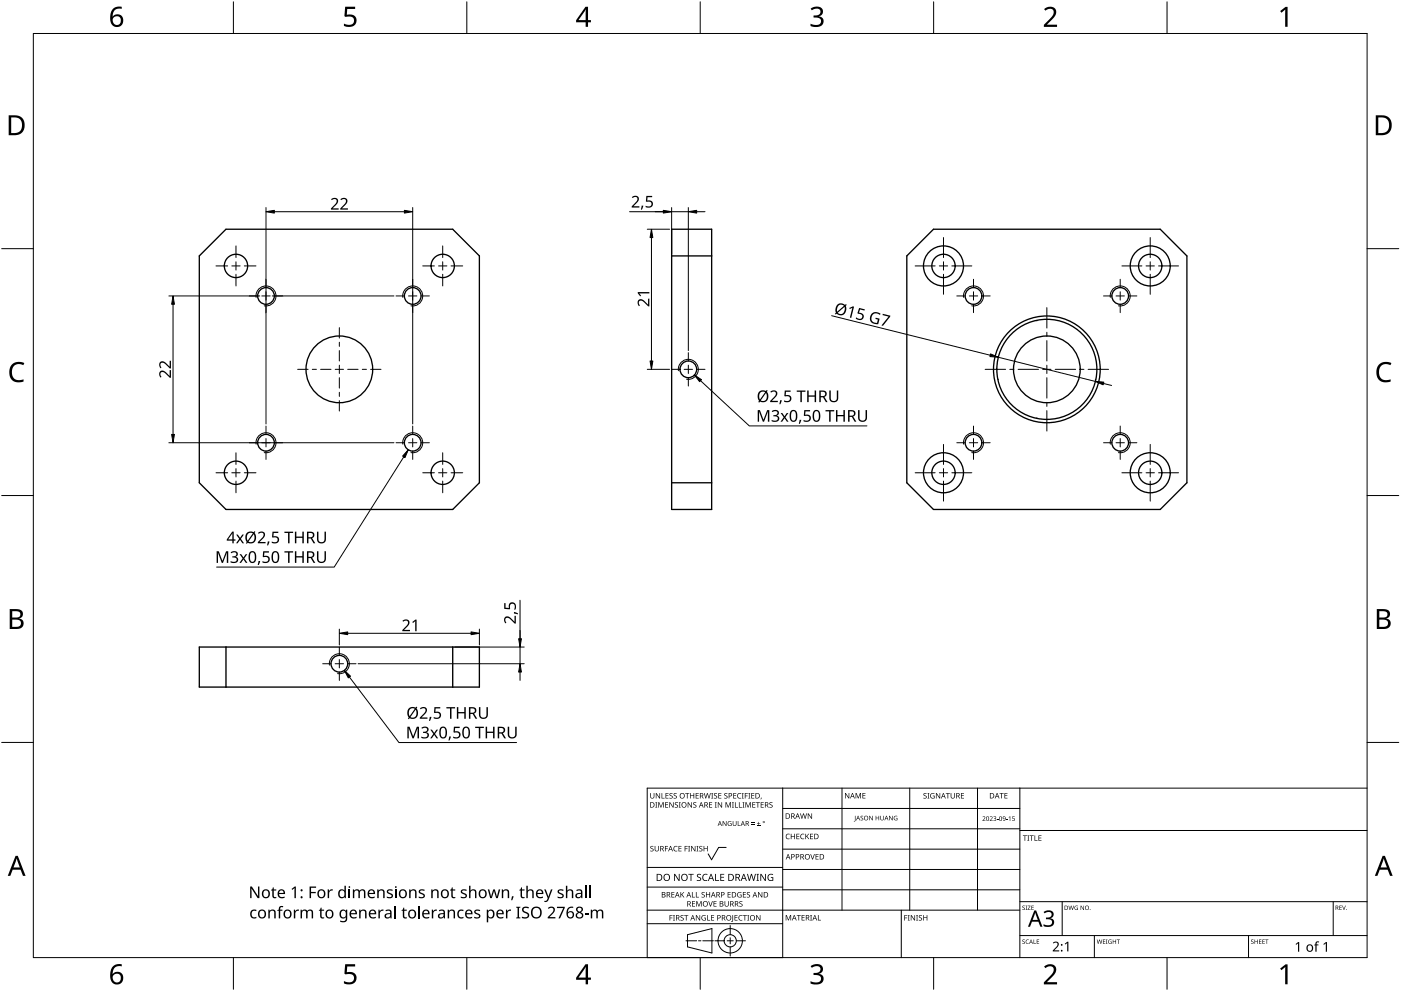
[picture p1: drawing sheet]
<svg xmlns="http://www.w3.org/2000/svg" width="420mm" height="297mm" viewBox="0 0 420 297" stroke-linecap="round" stroke-linejoin="round" font-family="sans-serif">
<g fill="none" stroke="#000" stroke-width=".4">
<path d="M59.8 76.7l8-8h68l8 8v68l-8 8h-68l-8-8zM201.4 68.7h12v84h-12zM201.4 76.7h12M272 76.7l8-8h67.9l8 8v68l-8 8h-67.9l-8-8zM201.4 144.7h12M59.8 193.9h84v12h-84zM67.8 193.9v12M135.8 193.9v12"/>
<circle cx="70.8" cy="79.7" r="3.5"/>
<circle cx="132.8" cy="79.7" r="3.5"/>
<circle cx="283" cy="79.7" r="3.5"/>
<circle cx="283" cy="79.7" r="6"/>
<circle cx="344.9" cy="79.7" r="3.5"/>
<circle cx="344.9" cy="79.7" r="6"/>
<circle cx="79.8" cy="88.7" r="2.5"/>
<circle cx="123.8" cy="88.7" r="2.5"/>
<circle cx="292" cy="88.7" r="2.5"/>
<circle cx="336" cy="88.7" r="2.5"/>
<circle cx="101.8" cy="110.7" r="10"/>
<circle cx="206.4" cy="110.7" r="2.5"/>
<circle cx="313.9" cy="110.7" r="16"/>
<circle cx="314" cy="110.7" r="10"/>
<circle cx="314" cy="110.7" r="15"/>
<circle cx="79.8" cy="132.7" r="2.5"/>
<circle cx="123.8" cy="132.7" r="2.5"/>
<circle cx="292" cy="132.7" r="2.5"/>
<circle cx="336" cy="132.7" r="2.5"/>
<circle cx="70.8" cy="141.7" r="3.5"/>
<circle cx="132.8" cy="141.7" r="3.5"/>
<circle cx="283" cy="141.7" r="3.5"/>
<circle cx="283" cy="141.7" r="6"/>
<circle cx="344.9" cy="141.7" r="3.5"/>
<circle cx="344.9" cy="141.7" r="6"/>
<circle cx="101.8" cy="198.9" r="2.5"/>
</g>
<path d="M76.8 89.1a3 3 0 0 1 2.9-3.4 3 3 0 0 1 3.1 3.2 3 3 0 0 1-3.6 2.8M120.8 89.1a3 3 0 0 1 2.9-3.4 3 3 0 0 1 3.1 3.2 3 3 0 0 1-3.6 2.8M289 89.1a3 3 0 0 1 2.8-3.4 3 3 0 0 1 3.1 3.2 3 3 0 0 1-3.5 2.8M333 89.1a3 3 0 0 1 2.8-3.4 3 3 0 0 1 3.1 3.2 3 3 0 0 1-3.5 2.8M203.5 111.1a3 3 0 0 1 2.8-3.4 3 3 0 0 1 3.1 3.2 3 3 0 0 1-3.5 2.8M76.8 133.1a3 3 0 0 1 2.9-3.4 3 3 0 0 1 3.1 3.2 3 3 0 0 1-3.6 2.8M120.8 133.1a3 3 0 0 1 2.9-3.4 3 3 0 0 1 3.1 3.2 3 3 0 0 1-3.6 2.8M289 133.1a3 3 0 0 1 2.8-3.4 3 3 0 0 1 3.1 3.2 3 3 0 0 1-3.5 2.8M333 133.1a3 3 0 0 1 2.8-3.4 3 3 0 0 1 3.1 3.2 3 3 0 0 1-3.5 2.8M98.8 199.4a3 3 0 0 1 2.9-3.5 3 3 0 0 1 3.1 3.3 3 3 0 0 1-3.6 2.7" fill="none" stroke="#000" stroke-width=".3"/>
<path d="M311 96v.2M299.3 113.7h.1M328.5 113.7h.1M311 125.2v.2" fill="none" stroke="#000" stroke-width=".3"/>
<path d="M10 10h400v277h-400z" fill="none" stroke="#000" stroke-width=".3"/>
<g fill="none" stroke="#000" stroke-width=".3">
<path d="M70 .5v9.5M140 .5v9.5M210 .5v9.5M280 .5v9.5M350 .5v9.5M.5 74.5h9.5M410 74.5h9.5M.5 148.5h9.5M410 148.5h9.5M.5 222.5h9.5M410 222.5h9.5M70 287v9.5"/>
<path d="M140 287v9.5M210 287v9.5M280 287v9.5M350 287v9.5"/>
</g>
<g fill="#000">
<path d="M103.5 2h3v.7h-2.4l-.1 1.7a1.98 1.98 0 0 1 2.4 .4 1.98 1.98 0 0 1 .2 2.5 2.88 2.88 0 0 1-3.5 .5v-.7a1.93 1.93 0 0 0 3-.6 1.37 1.37 0 0 0-.5-1.4 1.37 1.37 0 0 0-1.4-.1l-.5 .1-.4-.3zM243.1 2.6a2.32 2.32 0 0 1 3.7 .5 1.47 1.47 0 0 1-1.2 1.8 1.59 1.59 0 0 1 1.4 1.8 1.59 1.59 0 0 1-1.8 1.4l-2.1-.3v-.7a2.12 2.12 0 0 0 3.1-.5 1.21 1.21 0 0 0-1.6-1.3h-.6v-.7a1.53 1.53 0 0 0 2.1-1.1 1.49 1.49 0 0 0-2.6-.4zM313.1 2.7a2.03 2.03 0 0 1 2.1-.8 2.03 2.03 0 0 1 1.6 1.7 3.9 3.9 0 0 1-1.6 2.5l-1.2 1.3h3v.7h-3.9v-.6l1.5-1.6a2.56 2.56 0 0 0 1.3-2.9 1.62 1.62 0 0 0-2.4 .2zM383.9 3.3l1.6-1.2h.6v5.9h-.7l.1-5.2-1.2 1zM3.5 109.3a3.3 3.3 0 0 1 3.8-.5l-.3 .7a2.26 2.26 0 0 0-2.6 0 2.26 2.26 0 0 0-.8 2.6 2.12 2.12 0 0 0 3.1 1.7l.4-.1v.7a2.98 2.98 0 0 1-3.4-.4 2.98 2.98 0 0 1-.8-3.3zM413.5 109.3a3.3 3.3 0 0 1 3.8-.5l-.3 .7a2.26 2.26 0 0 0-2.7 0 2.26 2.26 0 0 0-.7 2.6 2.12 2.12 0 0 0 3.1 1.7l.4-.1v.7a2.98 2.98 0 0 1-3.4-.4 2.98 2.98 0 0 1-.8-3.3zM103.5 289h3v.7h-2.4l-.1 1.7a1.98 1.98 0 0 1 2.4 .4 1.98 1.98 0 0 1 .2 2.5 2.88 2.88 0 0 1-3.5 .4v-.6a1.93 1.93 0 0 0 3-.7 1.37 1.37 0 0 0-.5-1.3 1.37 1.37 0 0 0-1.4-.1l-.5 .1-.4-.3zM243.1 289.6a2.32 2.32 0 0 1 3.7 .5 1.47 1.47 0 0 1-1.2 1.8 1.59 1.59 0 0 1 1.4 1.8 1.59 1.59 0 0 1-1.8 1.4l-2.1-.3v-.7a2.12 2.12 0 0 0 3.1-.5 1.21 1.21 0 0 0-1.6-1.4h-.6v-.6a1.53 1.53 0 0 0 2.1-1.1 1.49 1.49 0 0 0-2.6-.4zM313.1 289.7a2.03 2.03 0 0 1 2.1-.8 2.03 2.03 0 0 1 1.6 1.7 3.9 3.9 0 0 1-1.6 2.5l-1.2 1.3h3v.7h-3.9v-.7l1.5-1.5a2.56 2.56 0 0 0 1.3-2.9 1.62 1.62 0 0 0-2.4 .2zM383.9 290.3l1.6-1.2h.6v5.9h-.7l.1-5.2-1.2 1z"/>
<path d="M33.9 2.6a2.88 2.88 0 0 1 2.6-.6v.7a2.02 2.02 0 0 0-2.7 2.3 1.83 1.83 0 0 1 2.6-.3 1.83 1.83 0 0 1 .3 2.6 2.07 2.07 0 0 1-2.6 .6 2.07 2.07 0 0 1-1.1-2.4 4 4 0 0 1 .9-2.9zM33.7 6.2a1.3 1.3 0 0 0 2.6 0 1.3 1.3 0 0 0-2.6 0z"/>
<path d="M175.6 2h.8v4h.8v.7h-.8v1.3h-.8v-1.3h-2.8v-.6zM175.6 2.8l-2.1 3.2h2.1z"/>
<path d="M2.6 34.6h1.8a2.99 2.99 0 0 1 3 3 2.99 2.99 0 0 1-3.1 2.9h-1.7zM3.4 35.2v4.7h.8a2.35 2.35 0 0 0 2.4-2.1 2.35 2.35 0 0 0-2-2.6z"/>
<path d="M412.6 34.6h1.8a2.99 2.99 0 0 1 3 3 2.99 2.99 0 0 1-3.1 2.9h-1.7zM413.3 35.2v4.7h.9a2.35 2.35 0 0 0 2.4-2.1 2.35 2.35 0 0 0-2-2.6z"/>
<path d="M2.9 182.6h1.7a1.68 1.68 0 0 1 2.3 1.7 1.37 1.37 0 0 1-1.2 1.1 1.61 1.61 0 0 1 1.4 2 1.61 1.61 0 0 1-2.1 1.1h-2.1zM3.7 185.7v2.2h1.2a1.13 1.13 0 0 0 1.4-1.1 1.13 1.13 0 0 0-1.5-1.1zM3.7 183.2v1.9h1.1a1.02 1.02 0 0 0 1.3-1 1.02 1.02 0 0 0-1.4-.9z"/>
<path d="M412.9 182.6h1.7a1.68 1.68 0 0 1 2.3 1.7 1.37 1.37 0 0 1-1.2 1.1 1.61 1.61 0 0 1 1.3 2 1.61 1.61 0 0 1-2 1.1h-2.1zM413.7 185.7v2.2h1.2a1.13 1.13 0 0 0 1.4-1.1 1.13 1.13 0 0 0-1.5-1.1zM413.7 183.2v1.9h1.1a1.02 1.02 0 0 0 1.3-1 1.02 1.02 0 0 0-1.5-.9z"/>
<path d="M4.7 256.5h.6l2.4 6h-.8l-.7-1.8h-2.4l-.7 1.8h-.8zM5 257.3l-.9 2.7h1.8z"/>
<path d="M414.7 256.5h.6l2.4 6h-.8l-.7-1.8h-2.4l-.7 1.8h-.8zM415 257.3l-1 2.7h1.9z"/>
<path d="M33.9 289.6a2.88 2.88 0 0 1 2.6-.6v.7a2.02 2.02 0 0 0-2.7 2.3 1.83 1.83 0 0 1 2.6-.3 1.83 1.83 0 0 1 .3 2.6 2.07 2.07 0 0 1-2.6 .6 2.07 2.07 0 0 1-1.1-2.4 4 4 0 0 1 .9-2.9zM33.7 293.2a1.3 1.3 0 0 0 2.6 0 1.3 1.3 0 0 0-2.6 0z"/>
<path d="M175.6 289h.8v4h.8v.7h-.8v1.3h-.8v-1.3h-2.8v-.6zM175.6 289.8l-2.1 3.2h2.1z"/>
</g>
<g fill="none" stroke="#000" stroke-width=".3">
<path d="M234.7 236.2v50.8h-40.6v-50.8h215.9M252.5 236.2v36.6M272.8 236.2v36.6M293.2 236.2v36.6M305.9 236.2v50.8M217.8 254h-2.3l-2.1 3.7-1-1.8M234.7 242.3h71.2M234.7 248.4h71.2M234.7 254.5h71.2M305.9 248.9h104.1M194.1 276.9h40.6M194.1 272.8h111.8"/>
<path d="M194.1 265.9h40.6M194.1 260h40.6M219 277.4v2.8M234.7 260.6h71.2M234.7 266.7h71.2M270.3 272.8v14.2M305.9 270.3h104.1M318.6 270.3v10.1M399.8 270.3v10.1M205.7 282h3.2M206.2 280.2l7.3-1.9v7.3l-7.3-1.8zM209.5 282h.7"/>
<path d="M210.8 282h3.2M214.4 282h2.8M218.1 282h1.8M219 281.1v1.8M219 283.8v2.8M220.8 282h2.8M305.9 280.4h104.1M328.2 280.4v6.6M374.4 280.4v6.6"/>
<circle cx="219" cy="282" r="1.83"/>
<circle cx="219" cy="282" r="3.7"/>
</g>
<g fill="#000">
<path d="M195 237.7h.2v1.1a.42 .42 0 0 0 .4 .4 .42 .42 0 0 0 .4-.4v-1.1h.2v1.1a.62 .62 0 0 1-.6 .6 .62 .62 0 0 1-.6-.6zM196.7 237.7h.2l.9 1.4v-1.4h.2v1.6h-.3l-.8-1.3v1.3h-.2zM198.4 237.7h.2v1.5h.7v.1h-.9zM199.6 237.7h.9v.2h-.7v.5h.6v.2h-.6v.6h.7v.1h-.9zM200.8 237.9l.6-.2 .3 .1v.2a.38 .38 0 0 0-.5-.2 .38 .38 0 0 0-.2 .5 .38 .38 0 0 0 .5 .2 .53 .53 0 0 1 .1 .8 .53 .53 0 0 1-.8 0v-.2a.41 .41 0 0 0 .6 .1 .41 .41 0 0 0 .1-.5 .41 .41 0 0 0-.5-.2zM202.1 237.9l.5-.2 .4 .1-.1 .2a.38 .38 0 0 0-.5-.2 .38 .38 0 0 0-.2 .5 .38 .38 0 0 0 .5 .2 .53 .53 0 0 1 .2 .8 .53 .53 0 0 1-.8 0v-.2a.41 .41 0 0 0 .5 .1 .41 .41 0 0 0 .2-.5 .41 .41 0 0 0-.6-.2zM205.5 237.7h1.2v.2h-.5v1.4h-.2v-1.4h-.5zM207 237.7h.2v.7h.8v-.7h.2v1.6h-.2v-.7h-.8v.7h-.2zM208.6 237.7h.9v.2h-.7v.5h.7v.2h-.7v.6h.7v.1h-.9zM211.1 237.7h.2l.4 1.4 .3-1.4h.2l.4 1.4 .4-1.4h.2l-.5 1.6h-.2l-.4-1.3-.3 1.3h-.3zM213.3 237.7h.6l-.2 .2v1.3l.2 .1h-.6l.2-.1v-1.3zM214.2 237.9l.5-.2 .4 .1-.1 .2a.38 .38 0 0 0-.5-.2 .38 .38 0 0 0-.2 .5 .38 .38 0 0 0 .5 .2 .53 .53 0 0 1 .2 .8 .53 .53 0 0 1-.8 0v-.2a.41 .41 0 0 0 .5 .1 .41 .41 0 0 0 .2-.5 .41 .41 0 0 0-.6-.2z"/>
<path d="M215.4 237.7h.9v.2h-.7v.5h.7v.2h-.7v.6h.7v.1h-.9zM217.3 237.9l.5-.2 .4 .1-.1 .2a.38 .38 0 0 0-.5-.2 .38 .38 0 0 0-.2 .5 .38 .38 0 0 0 .5 .2 .53 .53 0 0 1 .2 .8 .53 .53 0 0 1-.8 0v-.2a.41 .41 0 0 0 .5 .1 .41 .41 0 0 0 .2-.5 .41 .41 0 0 0-.6-.2zM219.9 237.7h.9v.2h-.7v.5h.7v.2h-.7v.6h.7v.1h-.9zM221.3 237.9l.6-.2 .4 .1-.1 .2a.65 .65 0 0 0-.9 .6 .65 .65 0 0 0 .9 .5 .77 .77 0 0 1-1.1-.1 .77 .77 0 0 1 .2-1.1zM222.5 237.7h.5l-.1 .2v1.3l.1 .1h-.5l.2-.1v-1.3zM223.4 237.7h.9v.2h-.7v.6h.6v.2h-.6v.6h-.2zM224.4 237.7h.6l-.2 .2v1.3l.2 .1h-.6l.2-.1v-1.3zM225.3 237.7h.9v.2h-.7v.5h.7v.2h-.7v.6h.7v.1h-.9zM228.2 239.1h.2l-.3 .5zM253.4 237.7h.3l.8 1.3v-1.3h.2v1.6h-.2l-.9-1.3v1.3h-.2zM256.6 237.7h.3l.5 1.3 .5-1.3h.3v1.6h-.2v-1.4l-.7 1.4-.5-1.4v1.4h-.2zM258.6 237.7h1v.2h-.7v.5h.6v.2h-.6v.5h.7v.2h-1z"/>
<path d="M277 237.9l.6-.2 .3 .1-.1 .2a.38 .38 0 0 0-.5-.2 .38 .38 0 0 0-.1 .5 .38 .38 0 0 0 .5 .2 .53 .53 0 0 1 .1 .8 .53 .53 0 0 1-.8 0v-.2a.41 .41 0 0 0 .6 .1 .41 .41 0 0 0 .1-.5 .41 .41 0 0 0-.5-.2zM278.1 237.7h.6l-.2 .2v1.3l.2 .1h-.6l.2-.1v-1.3zM279.2 237.9l.7-.2 .4 .1-.1 .2a.67 .67 0 0 0-1 .5 .67 .67 0 0 0 .9 .6v-.4h-.4v-.2h.6v.8a.88 .88 0 0 1-1.2-.2 .88 .88 0 0 1 .1-1.2zM280.7 237.7h.2l.9 1.4v-1.4h.2v1.6h-.3l-.8-1.3v1.3h-.2zM283.7 237.7h1.2v.2h-.5v1.4h-.2v-1.4h-.5zM285.1 237.7h.2v1.1a.42 .42 0 0 0 .4 .4 .42 .42 0 0 0 .4-.4v-1.1h.2v1.1a.62 .62 0 0 1-.6 .6 .62 .62 0 0 1-.6-.6zM288.2 237.7h.9v.2h-.7v.5h.7v.2h-.7v.6h.7v.1h-.9zM299.8 237.7h1.2v.2h-.5v1.4h-.2v-1.4h-.5zM301.2 237.7h.9v.2h-.7v.5h.7v.2h-.7v.5h.7v.2h-.9zM195.1 253.7l.6-.2 .3 .1-.1 .2a.38 .38 0 0 0-.5-.1 .38 .38 0 0 0-.1 .5 .38 .38 0 0 0 .4 .2 .53 .53 0 0 1 .2 .7 .53 .53 0 0 1-.8 .1v-.2a.41 .41 0 0 0 .6 .1 .41 .41 0 0 0 .1-.6 .41 .41 0 0 0-.6-.2zM196.5 240.4h.6l-.2 .2v1.3l.2 .2h-.6l.2-.2v-1.3zM196.3 253.6h.2v1a.42 .42 0 0 0 .5 .4 .42 .42 0 0 0 .4-.4v-1h.2v1a.62 .62 0 0 1-.6 .6 .62 .62 0 0 1-.7-.6z"/>
<path d="M197.4 240.4h.3l.5 1.4 .5-1.4h.3v1.7h-.2v-1.5l-.7 1.5-.5-1.5v1.5h-.2zM199.4 253.6h.9v.1h-.7v.6h.7v.2h-.7v.7h-.2zM199.5 240.4h.9v.2h-.7v.5h.6v.2h-.6v.6h.7v.2h-.9zM200.7 240.4h.3l.8 1.4v-1.4h.2v1.7h-.2l-.9-1.4v1.4h-.2zM202.2 253.8l.5-.3 .5 .1-.1 .2a.65 .65 0 0 0-.9 .6 .65 .65 0 0 0 .9 .6 .77 .77 0 0 1-1.1-.1 .77 .77 0 0 1 .2-1.1zM202.5 240.6l.5-.2 .3 .1v.2a.38 .38 0 0 0-.5-.2 .38 .38 0 0 0-.2 .5 .38 .38 0 0 0 .5 .2 .53 .53 0 0 1 .1 .8 .53 .53 0 0 1-.8 0l.1-.1a.41 .41 0 0 0 .5 0 .41 .41 0 0 0 .1-.5 .41 .41 0 0 0-.5-.2zM203.6 240.4h.6l-.2 .2v1.3l.2 .2h-.6l.2-.2v-1.3zM203.5 253.6h.9v.1h-.7v.6h.6v.1h-.6v.6h.7v.2h-.9zM205.3 253.6h.9v.1h-.7v.6h.7v.2h-.7v.7h-.2zM206.4 253.6h.6l-.2 .1v1.3l.2 .2h-.6l.2-.2v-1.3zM206.2 240.4h.3l.8 1.4v-1.4h.2v1.7h-.2l-.9-1.4v1.4h-.2zM207.3 253.6h.2l.9 1.3v-1.3h.2v1.6h-.3l-.8-1.4v1.4h-.2z"/>
<path d="M208 240.6l.5-.2 .3 .1v.2a.38 .38 0 0 0-.5-.2 .38 .38 0 0 0-.2 .5 .38 .38 0 0 0 .5 .2 .53 .53 0 0 1 .2 .8 .53 .53 0 0 1-.9 0l.1-.1a.41 .41 0 0 0 .5 0 .41 .41 0 0 0 .1-.5 .41 .41 0 0 0-.5-.2zM208.9 253.6h.6l-.2 .1v1.3l.2 .2h-.6l.2-.2v-1.3zM209.8 253.7l.5-.2 .3 .1v.2a.38 .38 0 0 0-.5-.1 .38 .38 0 0 0-.2 .5 .38 .38 0 0 0 .5 .2 .53 .53 0 0 1 .2 .7 .53 .53 0 0 1-.9 .1l.1-.2a.41 .41 0 0 0 .5 .1 .41 .41 0 0 0 .1-.6 .41 .41 0 0 0-.5-.2zM211 253.6h.2v.7h.8v-.7h.2v1.6h-.2v-.8h-.8v.8h-.2zM212.7 240.4h.9v.2h-.7v.5h.6v.2h-.6v.6h.7v.2h-.9zM214.4 240.4h.6l-.2 .2v1.3l.2 .2h-.6l.2-.2v-1.3zM215.3 240.4h.2l.9 1.4v-1.4h.2v1.7h-.3l-.8-1.4v1.4h-.2zM216.7 246.1h.2l.8 1.2v-1.2h.2v1.5h-.2l-.8-1.2v1.2h-.2zM217.6 240.4h.3l.5 1.4 .5-1.4h.3v1.7h-.2v-1.5l-.7 1.5-.5-1.5v1.5h-.2zM218.4 246.3l.6-.2 .4 .1-.2 .1a.6 .6 0 0 0-.8 .5 .6 .6 0 0 0 .8 .6v-.4l-.3-.2h.5v.7a.8 .8 0 0 1-1-.2 .8 .8 0 0 1 0-1zM219.5 240.4h.6l-.2 .2v1.3l.2 .2h-.6l.2-.2v-1.3zM220.4 240.4h.2v1.5h.7v.2h-.9z"/>
<path d="M219.7 246.1h.2v.9a.38 .38 0 0 0 .4 .4 .38 .38 0 0 0 .4-.4v-.9h.2v.9a.56 .56 0 0 1-.6 .6 .56 .56 0 0 1-.6-.6zM221.3 246.1h.1v1.3h.7v.2h-.8zM221.6 240.4h.2v1.5h.7v.2h-.9zM222.7 240.4h.5l-.1 .2v1.3l.1 .2h-.5l.1-.2v-1.3zM223.6 240.4h.3l.5 1.4 .5-1.4h.3v1.7h-.2v-1.5l-.7 1.5-.6-1.5v1.5h-.1zM225.3 247l1 .1zM225.3 246.6l1 .1zM225.6 240.4h.9v.2h-.7v.5h.7v.2h-.7v.6h.7v.2h-.9zM227 247.4l1 .2zM226.7 240.4h1.2v.2h-.5v1.5h-.2v-1.5h-.5zM227.4 246.3l.2 .5h.4l-.4 .1v.4l-.2-.4h-.4l.4-.1zM228.1 240.4h.9v.2h-.7v.5h.7v.2h-.7v.6h.7v.2h-.9z"/>
<path d="M230.8 240.6l.6-.2 .3 .1-.1 .2a.38 .38 0 0 0-.5-.2 .38 .38 0 0 0-.1 .5 .38 .38 0 0 0 .4 .2 .53 .53 0 0 1 .2 .8 .53 .53 0 0 1-.8 0v-.1a.41 .41 0 0 0 .6 0 .41 .41 0 0 0 .1-.5 .41 .41 0 0 0-.6-.2zM235.8 250.1l.6-.2 .5 .1-.1 .2a.65 .65 0 0 0-1 .5 .65 .65 0 0 0 1 .6 .77 .77 0 0 1-1.1-.1 .77 .77 0 0 1 .1-1.1zM237.2 249.9h.2v.7h.8v-.7h.2v1.6h-.2v-.7h-.8v.7h-.2zM238.8 249.9h.9v.2h-.7v.5h.7v.2h-.7v.5h.7v.2h-.9zM240.2 250.1l.6-.2 .4 .1v.2a.65 .65 0 0 0-1 .5 .65 .65 0 0 0 1 .6 .77 .77 0 0 1-1.1-.1 .77 .77 0 0 1 .1-1.1zM240 243.8h.2l.3 1.4 .4-1.4h.2l.4 1.4 .3-1.4h.2l-.4 1.6h-.2l-.4-1.4-.4 1.4h-.2zM241.5 249.9h.2v.8l.7-.8h.3l-.7 .7 .7 .9h-.2l-.6-.7-.2 .7h-.2zM243 256h.2l.5 1.4 .4-1.4h.3l-.6 1.6h-.2zM242.3 243.8h.2l.9 1.3-.1-1.3h.2v1.6h-.2l-.9-1.3v1.3h-.1zM242.9 249.9h.9v.2h-.7v.5h.7v.2h-.7v.5h.7v.2h-.9zM244.6 256h.9v.2h-.7v.5h.6v.2h-.6v.5h.7v.2h-.9zM256.4 244.5h.2v1.5l-.5 .2v-.1l.3-.2z"/>
<path d="M258.1 244.7l.5-.2 .2 .2a.33 .33 0 0 0-.4-.1 .33 .33 0 0 0-.1 .5 .33 .33 0 0 0 .4 .1 .43 .43 0 0 1 0 .7 .43 .43 0 0 1-.6-.2 .33 .33 0 0 0 .4 .1 .33 .33 0 0 0 .1-.5l-.5-.3zM260.7 244.5h.2l.7 1.2v-1.2h.2v1.4h-.2l-.8-1.1v1.1h-.1zM262.6 244.5h.2v.6h.7v-.6h.2v1.4h-.2v-.6h-.7v.6h-.2zM264 244.5h.2v.9a.35 .35 0 0 0 .3 .4 .35 .35 0 0 0 .4-.4v-.9h.2v.9a.52 .52 0 0 1-.6 .5 .52 .52 0 0 1-.5-.5zM266.6 244.5h.2l.8 1.2v-1.2h.1v1.4h-.2l-.7-1.1v1.1h-.2zM268.2 244.7l.9-.1-.2 .1a.56 .56 0 0 0-.7 .6 .56 .56 0 0 0 .8 .4v-.4l-.3-.1h.4v.6a.74 .74 0 0 1-.9-.1 .74 .74 0 0 1 0-1zM294.7 244.8a.49 .49 0 0 1 .8 .1 .49 .49 0 0 1-.4 .7l-.2 .3 .6 .2h-.9l.4-.5a.37 .37 0 0 0 .4-.6 .37 .37 0 0 0-.7-.1zM296.8 244.8a.49 .49 0 0 1 .8 .1 .49 .49 0 0 1-.3 .7l-.3 .3 .7 .2h-.9l.4-.5a.37 .37 0 0 0 .3-.6 .37 .37 0 0 0-.6-.1zM297.9 244.8a.42 .42 0 0 1 .7-.2 .42 .42 0 0 1-.1 .7 .44 .44 0 0 1 .2 .7 .44 .44 0 0 1-.7 0l-.1-.2a.35 .35 0 0 0 .5 .2 .35 .35 0 0 0 .1-.5l-.4-.2a.3 .3 0 0 0 .4-.1 .3 .3 0 0 0-.1-.4 .3 .3 0 0 0-.4 .1zM299 245.5l.4 .1zM301.8 245.5l.4 .1zM302.5 245l.5-.3v1.4h-.2v-1.2z"/>
<path d="M303.6 244.7h.7l-.6 .1v.4a.45 .45 0 0 1 .6 .2 .45 .45 0 0 1-.2 .6 .45 .45 0 0 1-.6-.2 .39 .39 0 0 0 .6 .1 .39 .39 0 0 0 0-.6 .39 .39 0 0 0-.5 0zM306.8 250.4h1.2v.2h-.5v1.4h-.2v-1.4h-.5zM308.1 250.4h.6l-.2 .2v1.3l.2 .1h-.6l.2-.1v-1.3zM308.8 250.4h1.2v.2h-.5v1.4h-.2v-1.4h-.5zM310.2 250.4h.3v1.4h.7v.2h-1zM311.4 250.4h.9v.2h-.7v.5h.7v.2h-.7v.5h.7v.2h-.9zM200.8 274.3h.9v.2h-.7v.5h.7v.2h-.7v.7h-.2zM201.4 267.4h.9v.2h-.7v.5h.6v.1h-.6v.6h.7v.2h-.9zM201.8 274.3h.6l-.2 .2v1.3l.2 .1h-.6l.2-.1v-1.3zM202.2 261.9h.3l1.1 1.8v-1.8h.2v2.1h-.3l-1.1-1.7v1.7h-.2zM204.1 274.4l.6-.1 .3 .1v.1a.38 .38 0 0 0-.5-.1 .38 .38 0 0 0-.2 .5 .38 .38 0 0 0 .5 .2 .53 .53 0 0 1 .1 .8 .53 .53 0 0 1-.8 0l.1-.2a.41 .41 0 0 0 .5 .1 .41 .41 0 0 0 .1-.6 .41 .41 0 0 0-.5-.1zM204.1 267.4h.2v.8l.7-.8h.2l-.6 .7 .7 .9h-.3l-.6-.8-.1 .8h-.2z"/>
<path d="M205.2 274.3h1.2v.2h-.5v1.4h-.2v-1.4h-.5zM206.4 261.9h1.6v.3h-.6v1.8h-.3v-1.8h-.7zM207.5 267.4h.2v1.4h.7v.2h-.9zM207.5 270.1h.9v.2h-.7v.5h.7v.2h-.7v.6h.7v.1h-.9zM208.7 267.4h.2v1.4h.7v.2h-.9zM208.8 270.1h.3l.5 1.3 .5-1.3h.3v1.6h-.2v-1.4l-.7 1.4-.5-1.4v1.4h-.2zM208.7 274.3h.2l.9 1.3v-1.3h.2v1.6h-.3l-.8-1.3v1.3h-.2zM209.1 262.1l.4-.2 .7 .1-.2 .2a.44 .44 0 0 0-.7 .2 .44 .44 0 0 0 .5 .5 .66 .66 0 0 1 .4 1 .66 .66 0 0 1-1 .1h-.2v-.3l.3 .1a.47 .47 0 0 0 .7-.3 .47 .47 0 0 0-.6-.5l-.4-.3zM210.6 274.5l.7-.2 .4 .1-.1 .1a.67 .67 0 0 0-1 .5 .67 .67 0 0 0 .9 .7v-.5h-.4v-.1h.6v.8a.88 .88 0 0 1-1.2-.2 .88 .88 0 0 1 .1-1.2zM210.5 267.5l.5-.1 .4 .1-.1 .1a.38 .38 0 0 0-.5-.1 .38 .38 0 0 0-.2 .5 .38 .38 0 0 0 .5 .2 .53 .53 0 0 1 .2 .8 .53 .53 0 0 1-.8 0v-.2a.41 .41 0 0 0 .5 .1 .41 .41 0 0 0 .1-.6 .41 .41 0 0 0-.5-.1zM210.9 262.2l.7-.3 .6 .1-.1 .3a.84 .84 0 0 0-1.2 .7 .84 .84 0 0 0 1.2 .8v.2a1.1 1.1 0 0 1-1.4-.4 1.1 1.1 0 0 1 .2-1.4zM212.1 274.3h.2v1.4h.7v.2h-.9z"/>
<path d="M212.4 270.1h.2l.5 1.4 .5-1.4h.2l-.6 1.6h-.2zM211.7 267.4h.2v.7h.9v-.7h.2v1.6h-.2v-.8h-.9v.8h-.2zM213.3 274.3h.9v.2h-.7v.5h.6v.2h-.6v.5h.7v.2h-.9zM214.5 261.9h.2v1.9h1v.2h-1.2zM214 270.1h.9v.2h-.7v.5h.7v.2h-.7v.6h.7v.1h-.9zM216 261.9h1.2v.3h-.9v.6h.8v.3h-.8v.7h.9v.2h-1.2zM217.3 270.1h.2v1.1a.42 .42 0 0 0 .4 .4 .42 .42 0 0 0 .4-.4v-1.1h.2v1.1a.62 .62 0 0 1-.6 .6 .62 .62 0 0 1-.6-.6zM218.2 267.4h.9v.2h-.7v.5h.7v.1h-.7v.6h.7v.2h-.9zM219.6 274.3h.3l-.1 1.7-.5 .3v-.2l.3-.1zM220.3 274.3h.9v.2h-.7v.5h.6v.2h-.6v.5h.7v.2h-.9zM221.3 267.6l.7-.2 .4 .1-.1 .1a.67 .67 0 0 0-1 .5 .67 .67 0 0 0 .9 .7v-.5h-.4v-.2h.6v.8a.88 .88 0 0 1-1.2-.1 .88 .88 0 0 1 .1-1.2zM221.7 274.5l.5-.2 .5 .1-.1 .1a.65 .65 0 0 0-.9 .6 .65 .65 0 0 0 .9 .6 .77 .77 0 0 1-1.1-.1 .77 .77 0 0 1 .2-1.1z"/>
<path d="M221.8 270.3l.5-.2 .4 .1-.1 .2a.38 .38 0 0 0-.5-.2 .38 .38 0 0 0-.2 .5 .38 .38 0 0 0 .5 .2 .53 .53 0 0 1 .2 .8 .53 .53 0 0 1-.8 0v-.2a.41 .41 0 0 0 .5 .1 .41 .41 0 0 0 .2-.5 .41 .41 0 0 0-.6-.2zM222.8 274.3h1.2v.2h-.5v1.4h-.2v-1.4h-.5zM222.8 267.4h.9v.2h-.7v.5h.7v.1h-.7v.6h.7v.2h-.9zM224.1 274.3h.6l-.2 .2v1.3l.2 .1h-.6l.2-.1v-1.3zM224 267.5l.6-.1 .3 .1v.1a.38 .38 0 0 0-.5-.1 .38 .38 0 0 0-.2 .5 .38 .38 0 0 0 .5 .2 .53 .53 0 0 1 .1 .8 .53 .53 0 0 1-.8 0l.1-.2a.41 .41 0 0 0 .5 .1 .41 .41 0 0 0 .1-.6 .41 .41 0 0 0-.5-.1zM224 261.9h.3l.4 1.8 .5-1.8h.3l.5 1.8 .4-1.8h.3l-.6 2.1h-.2l-.5-1.8-.5 1.8h-.3zM226.9 261.9h.7l-.2 .3v1.6l.2 .2h-.7l.2-.2v-1.6zM226.8 274.3h.2l.9 1.3v-1.3h.2v1.6h-.3l-.8-1.3v1.3h-.2zM227.3 267.4h.3l.8 1.3v-1.3h.2v1.6h-.2l-.9-1.3v1.3h-.2zM228 261.9h.3l1.2 1.8-.1-1.8h.3v2.1h-.3l-1.1-1.7v1.7h-.3zM230.5 262.2l.9-.3 .5 .1-.1 .3a.87 .87 0 0 0-1.4 .6 .87 .87 0 0 0 1.2 .9v-.6h-.4v-.3h.7v1.1a1.15 1.15 0 0 1-1.5-.3 1.15 1.15 0 0 1 .1-1.5zM235.6 274.3h.3l.5 1.3 .6-1.3h.3v1.6h-.2v-1.4l-.7 1.4-.6-1.4v1.4h-.2z"/>
<path d="M238.9 274.3h1.3v.2h-.5v1.4h-.2v-1.4h-.6zM240.4 274.3h.9v.2h-.7v.5h.7v.1h-.7v.6h.7v.2h-.9zM242.9 274.3h.6l-.2 .1v1.3l.2 .2h-.6l.2-.2v-1.3zM245.3 274.3h.2v1.4h.7v.2h-.9zM271.2 274.3h.9v.2h-.7v.5h.7v.2h-.7v.7h-.2zM272.2 274.3h.6l-.2 .2v1.3l.2 .1h-.6l.2-.1v-1.3zM273.1 274.3h.3l.8 1.3v-1.3h.2v1.6h-.2l-.9-1.3v1.3h-.2zM274.7 274.3h.6l-.2 .2v1.3l.2 .1h-.6l.2-.1v-1.3zM275.6 274.4l.6-.1 .3 .1v.1a.38 .38 0 0 0-.5-.1 .38 .38 0 0 0-.2 .5 .38 .38 0 0 0 .5 .2 .53 .53 0 0 1 .1 .8 .53 .53 0 0 1-.8 0v-.2a.41 .41 0 0 0 .6 .1 .41 .41 0 0 0 .1-.6 .41 .41 0 0 0-.5-.1zM276.9 274.3h.2v.7h.8v-.7h.2v1.6h-.2v-.7h-.8v.7h-.2zM306.7 271.6l.4-.2 .2 .2a.32 .32 0 0 0-.4 0 .32 .32 0 0 0-.1 .4 .32 .32 0 0 0 .4 .1 .41 .41 0 0 1 0 .7 .41 .41 0 0 1-.6-.2 .31 .31 0 0 0 .4 .1 .31 .31 0 0 0 .1-.5l-.5-.2zM307.6 271.5h.4l-.1 .1 .1 1.2h-.4l.1-.2z"/>
<path d="M308.2 271.5h.8l-.6 1.1 .7 .2h-.9l.6-1.2zM309.3 271.5h.7l-.5 .1v.4h.5l-.5 .1v.5l.5 .2h-.7zM313 273.4a1.69 1.69 0 0 1 1.8-.6 1.69 1.69 0 0 1 1.2 1.5l-.4 .7-.6 .2a1.31 1.31 0 0 1 1.2 1.5 1.31 1.31 0 0 1-1.5 1.1l-1.8-.2v-.6a1.73 1.73 0 0 0 2.6-.4 .99 .99 0 0 0-1.3-1.1h-.5v-.5a1.13 1.13 0 0 0 1.2-.1 1.13 1.13 0 0 0 .4-1.1 1.42 1.42 0 0 0-2 0zM320.4 271.5h.2l.3 1.1 .3-1.1h.1l.3 1.1 .3-1.1h.2l-.4 1.3h-.1l-.3-1.2-.4 1.2h-.1zM322.4 271.6l.9-.1-.3 .1a.53 .53 0 0 0-.6 .6 .53 .53 0 0 0 .7 .4v-.4l-.3-.1h.5v.6a.71 .71 0 0 1-.9-.1 .71 .71 0 0 1 0-1zM324.1 271.5l.9 1-.1-1h.2v1.3l-.9-1.1-.1 1.1zM401.7 271.4h.7l-.6 .2v.4h.6l-.6 .1v.5l.6 .1h-.7zM402.5 271.4h.2l.4 1.2 .3-1.2h.2l-.5 1.3zM306.7 281.7l.4-.1 .2 .2a.32 .32 0 0 0-.4-.1 .32 .32 0 0 0-.1 .5 .32 .32 0 0 0 .4 .1 .41 .41 0 0 1 0 .6 .41 .41 0 0 1-.6-.2 .31 .31 0 0 0 .4 .2 .31 .31 0 0 0 .1-.5l-.5-.3zM307.8 281.8l.4-.2 .4 .1-.1 .1a.52 .52 0 0 0-.7 .5 .52 .52 0 0 0 .7 .4 .61 .61 0 0 1-.9 0 .61 .61 0 0 1 .2-.9zM310 281.6h.1v1.2l.6 .1h-.7zM310.9 281.6h.7l-.5 .2v.4h.5l-.5 .1v.5l.5 .1h-.7z"/>
<path d="M315.8 282.6a1.01 1.01 0 0 1 1.6-.1 1.01 1.01 0 0 1-.5 1.6l-.7 .8h1.4v.3h-1.9v-.3l1.1-1.1a.69 .69 0 0 0 .3-1.1 .69 .69 0 0 0-1.2 .1zM319.3 282.9l1.1-.6v2.9h-.3v-2.6l-.6 .5zM328.9 281.6h.2l.3 1.1 .3-1.1h.1l.3 1.1 .3-1.1h.2l-.4 1.3h-.1l-.4-1.1-.3 1.1h-.1zM330.8 281.6h.7l-.6 .2v.4h.6l-.6 .1v.5l.6 .1h-.7zM331.7 281.6h.4l-.1 .1 .1 1.2h-.4l.1-.1zM332.5 281.8l.9-.1-.2 .1a.53 .53 0 0 0-.7 .5 .53 .53 0 0 0 .7 .5v-.4l-.2-.2h.4v.7a.71 .71 0 0 1-.9-.2 .71 .71 0 0 1 0-.9zM333.7 281.6h.2v.6h.6v-.6h.2v1.3h-.2v-.6h-.6v.6h-.2zM334.9 281.6h1l-.4 .2v1.1h-.2v-1.1zM375.2 281.7l.5-.1 .2 .2a.32 .32 0 0 0-.4-.1 .32 .32 0 0 0-.1 .5 .32 .32 0 0 0 .4 .1 .41 .41 0 0 1 0 .6 .41 .41 0 0 1-.6-.2 .31 .31 0 0 0 .4 .2 .31 .31 0 0 0 .1-.5l-.5-.3zM376.2 281.6h.2v.6h.7v-.6h.1v1.3h-.1v-.6h-.7v.6h-.2zM377.6 281.6h.7l-.6 .2v.4h.6l-.6 .1v.5l.6 .1h-.7zM378.6 281.6h.7l-.5 .2v.4h.5l-.5 .1v.5l.5 .1h-.7z"/>
<path d="M379.4 281.6h1l-.4 .2v1.1h-.2v-1.1zM388.5 283l1.1-.6v2.9h-.3v-2.6l-.6 .5zM394.7 282.3l.9-.1-.1 .3h-.5l-.1 .2-.1 .4h.6v.3h-.6v1.9h-.3v-1.9h-.4l.4-.3zM396.9 283l1.1-.6v2.9h-.4v-2.6l-.5 .5z"/>
<path d="M203.7 238.5a.81 .81 0 0 1 1.6 0 .81 .81 0 0 1-1.6 0zM204.1 238.5a.6 .6 0 0 0 1.2 0 .6 .6 0 0 0-1.2 0z"/>
<path d="M209.9 237.7h.4a.47 .47 0 0 1 .6 .3 .47 .47 0 0 1-.3 .6l.5 .7h-.3l-.4-.6h-.3v.6h-.2zM210.1 237.9v.6h.2a.31 .31 0 0 0 .4-.3 .31 .31 0 0 0-.4-.3z"/>
<path d="M218.5 237.7h.5a.54 .54 0 0 1 .6 .7 .54 .54 0 0 1-.9 .3v.6h-.2zM218.7 237.9v.6a.39 .39 0 0 0 .7-.3 .39 .39 0 0 0-.7-.3z"/>
<path d="M226.6 237.7h.5a.81 .81 0 0 1 .8 .9 .81 .81 0 0 1-.9 .7h-.4zM226.8 237.9v1.3h.2a.64 .64 0 0 0 .7-.6 .64 .64 0 0 0-.7-.7z"/>
<path d="M255.6 237.7h.1l.7 1.6h-.2l-.2-.5h-.7l-.2 .5h-.2zM255.6 237.9l-.2 .7h.5z"/>
<path d="M282.8 237.7h.2l.6 1.6h-.2l-.2-.5h-.6l-.2 .5h-.2zM282.9 237.9l-.2 .8h.5z"/>
<path d="M286.8 237.7h.4a.47 .47 0 0 1 .6 .3 .47 .47 0 0 1-.3 .6l.4 .7h-.2l-.4-.6h-.3v.6h-.2zM287 237.9v.6h.2a.31 .31 0 0 0 .4-.3 .31 .31 0 0 0-.4-.3z"/>
<path d="M296.9 237.7h.5a.81 .81 0 0 1 .8 .8 .81 .81 0 0 1-.9 .8h-.4zM297.1 237.9v1.2h.2a.64 .64 0 0 0 .7-.6 .64 .64 0 0 0-.7-.6z"/>
<path d="M298.9 237.7h.2l.7 1.6h-.3l-.2-.5h-.6l-.2 .5h-.2zM299 237.9l-.2 .7h.5z"/>
<path d="M195 240.4h.5a.81 .81 0 0 1 .8 .9 .81 .81 0 0 1-.9 .8h-.4zM195.2 240.6v1.3h.2a.64 .64 0 0 0 .7-.6 .64 .64 0 0 0-.6-.7z"/>
<path d="M198 253.6h.5a.47 .47 0 0 1 .5 .3 .47 .47 0 0 1-.3 .6l.5 .7h-.3l-.4-.7h-.3v.7h-.2zM198.2 253.7v.6h.3a.31 .31 0 0 0 .3-.3 .31 .31 0 0 0-.4-.3z"/>
<path d="M201 253.6h.2l.6 1.6h-.2l-.2-.5h-.6l-.2 .5h-.2zM201.1 253.8l-.3 .7h.6z"/>
<path d="M204.3 241.3a.81 .81 0 0 1 1.6 0 .81 .81 0 0 1-1.6 0zM204.6 241.3a.6 .6 0 0 0 1.2 0 .6 .6 0 0 0-1.2 0z"/>
<path d="M210.2 240.4h.2l.6 1.7h-.2l-.2-.5h-.6l-.2 .5h-.2zM210.3 240.7l-.3 .7h.6z"/>
<path d="M211.2 240.4h.5a.47 .47 0 0 1 .6 .4 .47 .47 0 0 1-.3 .5l.4 .8h-.2l-.4-.7h-.4v.7h-.2zM211.4 240.6v.6h.3a.31 .31 0 0 0 .4-.3 .31 .31 0 0 0-.4-.3z"/>
<path d="M215.8 246.1l.7 1.5-.3-.5h-.6l-.4 .5zM215.9 246.3l-.3 .6h.5z"/>
<path d="M222.7 246.1l.7 1.5-.3-.5h-.6l-.4 .5zM222.8 246.3l-.3 .6h.5z"/>
<path d="M223.6 246.1h.4a.42 .42 0 0 1 .5 .3 .42 .42 0 0 1-.2 .5l.4 .7h-.2l-.4-.6h-.3v.6h-.2zM223.8 246.3v.5h.2a.28 .28 0 0 0 .4-.3 .28 .28 0 0 0-.4-.2z"/>
<path d="M228.7 246.4a.35 .35 0 0 1 .7 0 .35 .35 0 0 1-.7 0zM228.9 246.4a.2 .2 0 0 0 .4 0 .2 .2 0 0 0-.4 0z"/>
<path d="M229.4 240.4h.4a.47 .47 0 0 1 .6 .4 .47 .47 0 0 1-.3 .5l.5 .8h-.3l-.4-.7h-.3v.7h-.2zM229.6 240.6v.6h.2a.31 .31 0 0 0 .4-.3 .31 .31 0 0 0-.4-.3z"/>
<path d="M236.3 256h.1l.7 1.6h-.2l-.2-.5h-.7l-.2 .5h-.2zM236.3 256.2l-.2 .7h.5z"/>
<path d="M235.6 243.8h.5a.81 .81 0 0 1 .8 .8 .81 .81 0 0 1-.8 .8h-.5zM235.8 244v1.2h.3a.64 .64 0 0 0 .6-.6 .64 .64 0 0 0-.6-.6z"/>
<path d="M237.3 243.8h.4a.47 .47 0 0 1 .6 .3 .47 .47 0 0 1-.3 .6l.4 .7h-.2l-.4-.7h-.3v.7h-.2zM237.5 244v.6h.2a.31 .31 0 0 0 .4-.3 .31 .31 0 0 0-.4-.3z"/>
<path d="M237.3 256h.4a.54 .54 0 0 1 .6 .7 .54 .54 0 0 1-.8 .3v.6h-.2zM237.5 256.2v.6a.39 .39 0 0 0 .6-.3 .39 .39 0 0 0-.6-.3z"/>
<path d="M238.7 256h.4a.54 .54 0 0 1 .6 .7 .54 .54 0 0 1-.8 .3v.6h-.2zM238.9 256.2v.6a.39 .39 0 0 0 .6-.3 .39 .39 0 0 0-.6-.3z"/>
<path d="M239.1 243.8h.2l.6 1.6h-.2l-.2-.5h-.6l-.2 .5h-.2zM239.2 244l-.3 .7h.6z"/>
<path d="M240 256h.5a.47 .47 0 0 1 .6 .3 .47 .47 0 0 1-.3 .6l.4 .7h-.2l-.4-.6h-.4v.6h-.2zM240.2 256.2v.6h.3a.31 .31 0 0 0 .4-.3 .31 .31 0 0 0-.4-.3z"/>
<path d="M241.2 256.8a.85 .85 0 0 1 1.7 0 .85 .85 0 0 1-1.7 0zM241.6 256.8a.6 .6 0 0 0 1.2 0 .6 .6 0 0 0-1.2 0z"/>
<path d="M244.2 249.9h.5a.81 .81 0 0 1 .8 .8 .81 .81 0 0 1-.9 .8h-.4zM244.4 250.1v1.3h.2a.64 .64 0 0 0 .7-.7 .64 .64 0 0 0-.6-.6z"/>
<path d="M245.8 256h.5a.81 .81 0 0 1 .8 .8 .81 .81 0 0 1-.8 .8h-.5zM246 256.2v1.3h.3a.64 .64 0 0 0 .6-.7 .64 .64 0 0 0-.6-.6z"/>
<path d="M257.3 244.5l.7 1.4-.4-.4h-.5l-.4 .4zM257.3 244.7l-.2 .6h.5z"/>
<path d="M259 245.2a.7 .7 0 0 1 1.4 0 .7 .7 0 0 1-1.4 0zM259.3 245.2a.5 .5 0 0 0 1 0 .5 .5 0 0 0-1 0z"/>
<path d="M265.8 244.5l.7 1.4-.4-.4h-.5l-.4 .4zM265.8 244.7l-.2 .6h.5z"/>
<path d="M295.9 244.8l.4-.1 .3 .3v.7l-.3 .4-.3-.1-.2-.3zM296 244.9l-.1 .1a.49 .49 0 0 0-.1 .6 .49 .49 0 0 0 .6 .3 .53 .53 0 0 0 .2-.7 .53 .53 0 0 0-.6-.3z"/>
<path d="M299.8 244.8l.4-.1 .3 .3v.7l-.3 .4-.3-.1-.2-.3zM299.9 244.9l-.1 .1a.49 .49 0 0 0-.1 .6 .49 .49 0 0 0 .5 .3 .53 .53 0 0 0 .2-.7 .53 .53 0 0 0-.5-.3z"/>
<path d="M300.8 244.8a.65 .65 0 0 1 .8 .5 .65 .65 0 0 1-.5 .8l-.3-.2 .5-.1 .1-.4a.42 .42 0 0 1-.6 0 .42 .42 0 0 1 0-.6zM300.9 245.1a.3 .3 0 0 0 .5 0 .3 .3 0 0 0-.5 0z"/>
<path d="M198.5 267.4h.4a.42 .42 0 0 1 .6 .2 .42 .42 0 0 1-.3 .6 .44 .44 0 0 1 .4 .5 .44 .44 0 0 1-.6 .3h-.5zM198.7 268.2v.6h.3a.31 .31 0 0 0 .4-.3 .31 .31 0 0 0-.4-.3zM198.7 267.6v.5h.3a.28 .28 0 0 0 .3-.3 .28 .28 0 0 0-.4-.2z"/>
<path d="M196.9 261.9h.7a1.05 1.05 0 0 1 1 1.1 1.05 1.05 0 0 1-1.1 1h-.6zM197.2 262.2v1.6h.3a.83 .83 0 0 0 .8-.8 .83 .83 0 0 0-.8-.8z"/>
<path d="M199.9 267.4h.5a.47 .47 0 0 1 .6 .3 .47 .47 0 0 1-.3 .6l.4 .7h-.2l-.4-.7h-.3v.7h-.3zM200.2 267.6v.6h.2a.31 .31 0 0 0 .4-.3 .31 .31 0 0 0-.4-.3z"/>
<path d="M199.2 262.2a1.02 1.02 0 0 1 1.5 .1 1.02 1.02 0 0 1-.2 1.5 1.02 1.02 0 0 1-1.5-.5zM199.5 262.3a.83 .83 0 0 0-.2 1.2 .83 .83 0 0 0 1.1 .2l.1-.2a.81 .81 0 0 0 0-1.1 .81 .81 0 0 0-1-.1z"/>
<path d="M202.7 274.3h.5a.47 .47 0 0 1 .6 .3 .47 .47 0 0 1-.3 .6l.4 .7h-.2l-.4-.7h-.4v.7h-.2zM202.9 274.5v.6h.3a.31 .31 0 0 0 .4-.3 .31 .31 0 0 0-.4-.3z"/>
<path d="M203 267.4h.2l.6 1.6h-.2l-.2-.5h-.6l-.2 .5h-.2zM203.1 267.6l-.2 .7h.5z"/>
<path d="M204.5 262.2a1.02 1.02 0 0 1 1.6 .1 1.02 1.02 0 0 1-.3 1.5 1.02 1.02 0 0 1-1.5-.5zM204.8 262.3a.83 .83 0 0 0-.2 1.2 .83 .83 0 0 0 1.1 .2l.2-.2a.81 .81 0 0 0-.1-1.1 .81 .81 0 0 0-1-.1z"/>
<path d="M206.1 270.1h.5a.47 .47 0 0 1 .5 .3 .47 .47 0 0 1-.3 .6l.5 .7h-.3l-.3-.6h-.4v.6h-.2zM206.3 270.3v.6h.3a.31 .31 0 0 0 .4-.3 .31 .31 0 0 0-.4-.3z"/>
<path d="M206.5 267.4h.2l.6 1.6h-.2l-.2-.5h-.7l-.2 .5h-.2zM206.6 267.6l-.3 .7h.5z"/>
<path d="M207.7 274.3h.1l.7 1.6h-.2l-.2-.5h-.7l-.2 .5h-.2zM207.7 274.5l-.2 .7h.5z"/>
<path d="M210.7 270.9a.81 .81 0 0 1 1.6 0 .81 .81 0 0 1-1.6 0zM211 270.9a.6 .6 0 0 0 1.2 0 .6 .6 0 0 0-1.2 0z"/>
<path d="M213.1 261.9h.3l.8 2.1h-.3l-.3-.6h-.8l-.2 .6h-.3zM213.2 262.2l-.3 1h.7z"/>
<path d="M213.8 267.4h.2l.6 1.6h-.2l-.2-.5h-.6l-.2 .5h-.2zM213.9 267.6l-.3 .7h.6z"/>
<path d="M214.9 267.4h.4a.47 .47 0 0 1 .6 .3 .47 .47 0 0 1-.3 .6l.4 .7h-.2l-.4-.7h-.3v.7h-.2zM215.1 267.6v.6h.2a.31 .31 0 0 0 .4-.3 .31 .31 0 0 0-.4-.3z"/>
<path d="M215.8 270.1h.5a.42 .42 0 0 1 .6 .2 .42 .42 0 0 1-.3 .6 .44 .44 0 0 1 .4 .5 .44 .44 0 0 1-.6 .3h-.6zM216 271v.6h.4a.31 .31 0 0 0 .4-.3 .31 .31 0 0 0-.4-.3zM216 270.3v.5h.3a.28 .28 0 0 0 .4-.3 .28 .28 0 0 0-.4-.2z"/>
<path d="M215.1 274.3h.4a.54 .54 0 0 1 .6 .7 .54 .54 0 0 1-.8 .3v.6h-.2zM215.3 274.5v.6a.39 .39 0 0 0 .6-.3 .39 .39 0 0 0-.6-.3z"/>
<path d="M216.5 274.3h.4a.47 .47 0 0 1 .6 .3 .47 .47 0 0 1-.3 .6l.4 .7h-.2l-.4-.7h-.3v.7h-.2zM216.7 274.5v.6h.2a.31 .31 0 0 0 .4-.3 .31 .31 0 0 0-.4-.3z"/>
<path d="M216.3 267.4h.4a.54 .54 0 0 1 .6 .6 .54 .54 0 0 1-.8 .4v.6h-.2zM216.5 267.6v.6a.39 .39 0 0 0 .6-.3 .39 .39 0 0 0-.6-.3z"/>
<path d="M219 270.1h.4a.47 .47 0 0 1 .6 .3 .47 .47 0 0 1-.3 .6l.4 .7h-.2l-.4-.6h-.3v.6h-.2zM219.2 270.3v.6h.2a.31 .31 0 0 0 .4-.3 .31 .31 0 0 0-.4-.3z"/>
<path d="M217.7 275.1a.81 .81 0 0 1 1.6 0 .81 .81 0 0 1-1.6 0zM218 275.1a.6 .6 0 0 0 1.2 0 .6 .6 0 0 0-1.2 0z"/>
<path d="M218.4 261.9h.7a1.05 1.05 0 0 1 1 1.1 1.05 1.05 0 0 1-1.1 1h-.6zM218.7 262.2v1.6h.3a.83 .83 0 0 0 .8-.8 .83 .83 0 0 0-.8-.8z"/>
<path d="M220.4 270.1h.4a.47 .47 0 0 1 .6 .3 .47 .47 0 0 1-.3 .6l.4 .7h-.2l-.4-.6h-.3v.6h-.2zM220.6 270.3v.6h.2a.31 .31 0 0 0 .4-.3 .31 .31 0 0 0-.4-.3z"/>
<path d="M219.5 267.4h.5a.81 .81 0 0 1 .8 .8 .81 .81 0 0 1-.9 .8h-.4zM219.7 267.6v1.2h.2a.64 .64 0 0 0 .7-.6 .64 .64 0 0 0-.6-.6z"/>
<path d="M220.6 261.9h.5a.61 .61 0 0 1 .8 .5 .61 .61 0 0 1-.4 .7l.6 .9h-.3l-.5-.8h-.5v.8h-.2zM220.8 262.2v.8h.3a.4 .4 0 0 0 .5-.4 .4 .4 0 0 0-.5-.4z"/>
<path d="M222.9 261.9h.3l.8 2.1h-.3l-.2-.6h-.9l-.2 .6h-.3zM223.1 262.2l-.4 1h.7z"/>
<path d="M224.8 275.1a.81 .81 0 0 1 1.6 0 .81 .81 0 0 1-1.6 0zM225.1 275.1a.6 .6 0 0 0 1.2 0 .6 .6 0 0 0-1.2 0z"/>
<path d="M226.3 267.4h.2l.6 1.6h-.2l-.2-.5h-.6l-.2 .5h-.2zM226.4 267.6l-.3 .7h.5z"/>
<path d="M229.1 267.4h.5a.81 .81 0 0 1 .8 .8 .81 .81 0 0 1-.9 .8h-.4zM229.3 267.6v1.2h.2a.64 .64 0 0 0 .6-.6 .64 .64 0 0 0-.6-.6z"/>
<path d="M238.1 274.3h.2l.6 1.6h-.2l-.2-.5h-.6l-.2 .5h-.2zM238.2 274.5l-.3 .7h.6z"/>
<path d="M241.7 274.3h.4a.47 .47 0 0 1 .6 .3 .47 .47 0 0 1-.3 .6l.4 .7h-.2l-.4-.7h-.3v.7h-.2zM241.9 274.5v.6h.2a.31 .31 0 0 0 .4-.4 .31 .31 0 0 0-.4-.2z"/>
<path d="M244.3 274.3h.1l.7 1.6h-.2l-.2-.5h-.7l-.2 .5h-.2zM244.3 274.5l-.2 .7h.5z"/>
<path d="M310.2 272.9h.5l1.9 4.9h-.6l-.6-1.5h-1.9l-.6 1.5h-.6zM310.5 273.5l-.8 2.2h1.5z"/>
<path d="M319.3 271.5h.7l.3 .5a.61 .61 0 0 1-.7 .8h-.3zM319.4 271.6v1h.5l.2-.8z"/>
<path d="M325.3 272.1a.65 .65 0 0 1 1.3 0 .65 .65 0 0 1-1.3 0zM325.6 272.1a.48 .48 0 0 0 .9 0 .48 .48 0 0 0-.9 0z"/>
<path d="M400.5 271.4h.4a.37 .37 0 0 1 .5 .3 .37 .37 0 0 1-.3 .5l.4 .5-.5-.5h-.3v.5h-.2zM400.7 271.6v.5h.2a.25 .25 0 0 0 .3-.3 .25 .25 0 0 0-.3-.2z"/>
<path d="M309.1 281.6l.7 1.3-.3-.4h-.6l-.3 .4zM309.2 281.8l-.2 .6h.4z"/>
<path d="M391.6 284.2a1.1 1.1 0 0 1 2.2 0 1.1 1.1 0 0 1-2.2 0zM392.4 283.5a.8 .8 0 0 0-.2 1.1 .8 .8 0 0 0 1.1 .2l.1-.4a.71 .71 0 0 0-.1-.9 .71 .71 0 0 0-.9 0z"/>
<circle cx="326.9" cy="272.7" r=".12"/>
<circle cx="403.8" cy="272.6" r=".12"/>
<circle cx="318.4" cy="285" r=".26"/>
<circle cx="318.4" cy="283.2" r=".27"/>
</g>
<g fill="none" stroke="#000" stroke-width=".3">
<path d="M64.8 79.7h3.5M69.5 79.7h2.5M70.8 73.7v3.5M70.8 78.5v2.5M73.3 79.7h3.5M126.8 79.7h3.5M131.5 79.7h2.5M132.8 73.7v3.5M132.8 78.5v2.5M135.3 79.7h3.5M274.5 79.7h6M281.7 79.7h2.5"/>
<path d="M283 71.2v6M283 78.5v2.5M285.5 79.7h6M336.5 79.7h5.9M343.7 79.7h2.5M345 71.2v6M345 78.5v2.5M347.4 79.7h6M70.8 82.2v3.5M74.8 88.7h2.5M78.5 88.7h2.5M79.8 83.7v2.5"/>
<path d="M79.8 87.5v2.5M79.8 91.2v2.5M82.3 88.7h2.5M101.8 98.2v3.1M118.8 88.7h2.5M122.5 88.7h2.5M123.8 83.7v2.5M123.8 87.5v2.5M123.8 91.2v2.5M126.3 88.7h2.5M132.8 82.2v3.5M283 82.2v6"/>
<path d="M287 88.7h2.5M290.7 88.7h2.5M292 83.7v2.5M292 87.5v2.5M292 91.2v2.5M294.5 88.7h2.5M314 92.2v6.1M314 99.6v1.2M331 88.7h2.5M334.7 88.7h2.5M336 83.7v2.5M336 87.5v2.5"/>
<path d="M336 91.2v2.5M338.5 88.7h2.5M345 82.2v6M89.3 110.7h3.1M93.6 110.7h1.3M96.1 110.7h3.2M100.5 110.7h2.5M101.8 102.6v1.2M101.8 105.1v3.1M101.8 109.5v2.5M101.8 113.2v3.1M101.8 117.6v1.2"/>
<path d="M104.3 110.7h3.1M108.6 110.7h1.3M111.1 110.7h3.2M201.4 110.7h2.5M205.2 110.7h2.5M206.4 105.7v2.5M206.4 109.5v2.5M206.4 113.2v2.5M208.9 110.7h2.5M295.5 110.7h6.1M302.8 110.7h1.3M305.3 110.7h6.2"/>
<path d="M312.7 110.7h2.5M314 102.1v6.1M314 109.5v2.5M314 113.2v6.1M316.5 110.7h6.1M323.8 110.7h1.3M326.3 110.7h6.2M70.8 135.7v3.5M74.8 132.7h2.5M78.5 132.7h2.5M79.8 127.7v2.5M79.8 131.5v2.5"/>
<path d="M79.8 135.2v2.5M82.3 132.7h2.5M101.8 120.1v3.1M118.8 132.7h2.5M122.5 132.7h2.5M123.8 127.7v2.5M123.8 131.5v2.5M123.8 135.2v2.5M126.3 132.7h2.5M132.8 135.7v3.5M283 133.2v6M287 132.7h2.5"/>
<path d="M290.7 132.7h2.5M292 127.7v2.5M292 131.5v2.5M292 135.2v2.5M294.5 132.7h2.5M314 120.6v1.2M314 123.1v6.1M331 132.7h2.5M334.7 132.7h2.5M336 127.7v2.5M336 131.5v2.5M336 135.2v2.5"/>
<path d="M338.5 132.7h2.5M345 133.2v6M64.8 141.7h3.5M69.5 141.7h2.5M70.8 140.5v2.5M70.8 144.2v3.5M73.3 141.7h3.5M126.8 141.7h3.5M131.5 141.7h2.5M132.8 140.5v2.5M132.8 144.2v3.5M135.3 141.7h3.5"/>
<path d="M274.5 141.7h6M281.7 141.7h2.5M283 140.5v2.5M283 144.2v6M285.5 141.7h6M336.5 141.7h5.9M343.7 141.7h2.5M345 140.5v2.5M345 144.2v6M347.4 141.7h6M96.8 198.9h2.5M100.5 198.9h2.5"/>
<path d="M101.8 193.9v2.5M101.8 197.7v2.5M104.3 198.9h2.5M101.8 201.4v2.5"/>
</g>
<g fill="none" stroke="#000" stroke-width=".3">
<path d="M79.8 62.2v64.9M82.3 63.5h39M123.8 62.2v64.9M188.8 63.5h17.6M194.1 68.7h6.7M195.4 71.2v37M201.4 62.2v13.9M206.4 62.2v42.9M208.9 63.5h2.5M50.6 88.7h27.3M51.9 91.2v39M81.6 88.7h36.5"/>
<path d="M249.4 94.6l47.6 11.9M194.1 110.7h6.7M299.4 107.1l29.1 7.2M330.9 114.9l2.5 .6M50.6 132.7h67.5M156 179.9v19M101.8 188.6v4.7M104.3 189.8h37M107.4 198.9h49.8M136.4 193.9h20.8M143.8 188.6v4.7M156 201.4v2.5"/>
</g>
<g fill="#000" stroke="#000" stroke-width=".3">
<path d="M79.8 63.5l2.5-.5v.9zM121.3 63l2.5 .5-2.5 .4zM195.4 68.7l.4 2.5h-.8zM198.9 63l2.5 .5-2.5 .4zM206.4 63.5l2.5-.5v.9zM51.9 88.7l.4 2.5h-.8zM195 108.2h.8l-.4 2.5zM297.1 106.1l2.3 1-2.5-.2zM328.5 114.3l2.5 .2-.2 .8zM51.5 130.2h.8l-.4 2.5zM101.8 189.8l2.5-.4v.8zM141.3 189.4l2.5 .4-2.5 .4z"/>
<path d="M155.5 191.4h.9l-.4 2.5zM156 198.9l.4 2.5h-.9z"/>
</g>
<g fill="#000">
<path d="M99.3 59.7a1.21 1.21 0 0 1 1.9 0 1.21 1.21 0 0 1-.5 1.8l-.9 .9h1.8v.4h-2.4v-.3l1.3-1.3a.83 .83 0 0 0 .4-1.3 .83 .83 0 0 0-1.4 .1zM102.1 59.7a1.21 1.21 0 0 1 1.9 0 1.21 1.21 0 0 1-.5 1.8l-.9 .9h1.7v.4h-2.3v-.3l1.3-1.3a.83 .83 0 0 0 .4-1.3 .83 .83 0 0 0-1.4 .1zM189.5 59.1a1.21 1.21 0 0 1 1.9-.1 1.21 1.21 0 0 1-.5 1.9l-.9 .9h1.7v.4h-2.3v-.4l1.3-1.2a.83 .83 0 0 0 .4-1.3 .83 .83 0 0 0-1.4 .1zM192.4 61.6l.5 .1-.4 1.1h-.3zM193.8 58.7h1.8v.4h-1.4l-.1 1a1.19 1.19 0 0 1 1.7 1.2 1.19 1.19 0 0 1-1.8 .9l-.4-.1v-.4l.2 .1a.89 .89 0 0 0 1.2 0 .89 .89 0 0 0 .2-1.2l-1.5-.2zM191.5 90a1.5 1.5 0 0 1 2.1 .6l.8 .7v-1.8h.3v2.3h-.3l-1.3-1.2a.83 .83 0 0 0-1.3-.4 .83 .83 0 0 0 .1 1.4l-.3 .2a1.47 1.47 0 0 1-.1-1.8zM191.3 87.5h3.4v.5l-3-.1 .6 .7-.3 .2-.7-.9zM254.7 92.3l1.1-.5 .3 .1-.8 3.4-.4-.1 .7-3-.8 .4zM257.7 92.3l1.7 .4-.1 .4-1.4-.3-.3 .9a1.19 1.19 0 0 1 1.4 1.5 1.19 1.19 0 0 1-2 .5l-.4-.2 .1-.4 .2 .1a.89 .89 0 0 0 1.2 .4 .89 .89 0 0 0 .4-1.2l-1.4-.5zM261.4 94a2.03 2.03 0 0 1 2.7 .1l-.2 .3a1.44 1.44 0 0 0-2.5 .5 1.44 1.44 0 0 0 1.6 1.9l.3-1-.8-.2 .1-.4 1.2 .3-.4 1.7a1.85 1.85 0 0 1-2.5-2.1zM264.8 94.1l2.2 .5-2.2 3.1-.5-.1 2.2-2.7-1.8-.5zM48 111.4a1.5 1.5 0 0 1 2.1 .6l.8 .7v-1.8h.4v2.3h-.4l-1.3-1.2a.83 .83 0 0 0-1.3-.4 .83 .83 0 0 0 .1 1.4l-.3 .2a1.47 1.47 0 0 1-.1-1.8z"/>
<path d="M48 108.6a1.5 1.5 0 0 1 2.1 .6l.8 .7v-1.8h.4v2.3h-.4l-1.3-1.2a.83 .83 0 0 0-1.3-.4 .83 .83 0 0 0 .1 1.4l-.3 .2a1.47 1.47 0 0 1-.1-1.8zM234 120h.5l-.5 1.2h-.3zM235.4 117h1.7v.4h-1.4l-.1 1a1.19 1.19 0 0 1 1.8 1.2 1.19 1.19 0 0 1-1.9 .9l-.4-.1v-.4l.2 .1a.89 .89 0 0 0 1.3 0 .89 .89 0 0 0 .1-1.2l-1.5-.2zM248.7 117h.4v2.3a.9 .9 0 0 0 1 .9 .9 .9 0 0 0 .9-.9v-2.3h.4v2.3a1.34 1.34 0 0 1-1.4 1.3 1.34 1.34 0 0 1-1.3-1.3zM227.2 122.9h.7l1.1 2.9 1.1-2.9h.6v3.5h-.4v-3l-1.2 3h-.3l-1.2-3.1v3.1h-.4zM231 117.4a1.21 1.21 0 0 1 1.9 0 1.21 1.21 0 0 1-.5 1.8l-.9 .9h1.8v.4h-2.3v-.3l1.2-1.3a.83 .83 0 0 0 .4-1.3 .83 .83 0 0 0-1.4 .1zM231.4 123.2a1.21 1.21 0 0 1 1.3-.4 1.21 1.21 0 0 1 .9 1.1l-.3 .5-.4 .2a.98 .98 0 0 1 .8 1.2 .98 .98 0 0 1-1.3 .7l-1-.2v-.4l.5 .1a.81 .81 0 0 0 1 0 .81 .81 0 0 0 .2-1l-1.2-.2v-.4a.76 .76 0 0 0 1-.1 .76 .76 0 0 0 .1-.9l-.7-.2-.7 .3zM234.1 123.8h.5l.7 1 .6-1h.5l-.9 1.3 1 1.3h-.5l-.7-1-.7 1h-.5l.9-1.3zM239.8 125.8l.5 .1-.4 1.1h-.3zM238.9 117h2.7v.4h-1.1v3.1h-.5v-3.1h-1.1zM241.2 122.9h1.7v.4h-1.3l-.1 1a1.19 1.19 0 0 1 1.7 1.2 1.19 1.19 0 0 1-1.8 .9l-.4-.1v-.4l.2 .1a.89 .89 0 0 0 1.2 0 .89 .89 0 0 0 .1-1.2l-1.4-.2zM242.1 117h.4v1.5h1.8v-1.5h.4v3.5h-.4v-1.6h-1.8v1.6h-.4z"/>
<path d="M247.6 122.9h2.6v.4h-1.1v3.1h-.4v-3.1h-1.1zM250.7 122.9h.5v1.5h1.7v-1.5h.5v3.5h-.5v-1.6h-1.7v1.6h-.5zM257.3 122.9h.5v2.3a.9 .9 0 0 0 .9 .9 .9 .9 0 0 0 .9-.9v-2.3h.4v2.3a1.34 1.34 0 0 1-1.3 1.3 1.34 1.34 0 0 1-1.4-1.3zM95.1 159.4h.4v2.2a.9 .9 0 0 0 .9 .9 .9 .9 0 0 0 .9-.9v-2.2h.4v2.2a1.34 1.34 0 0 1-1.3 1.3 1.34 1.34 0 0 1-1.3-1.3zM65 165.2h.6l1.1 2.9 1.1-2.9h.7v3.5h-.5l.1-3-1.2 3h-.4l-1.1-3v3h-.4zM69.2 165.5a1.21 1.21 0 0 1 1.3-.4 1.21 1.21 0 0 1 .8 1.1l-.3 .5-.4 .2a.98 .98 0 0 1 .8 1.2 .98 .98 0 0 1-1.3 .7l-1-.2v-.4l.5 .1a.81 .81 0 0 0 1 .1 .81 .81 0 0 0 .3-1.1l-1.2-.2v-.4a.76 .76 0 0 0 .9-.1 .76 .76 0 0 0 .1-.9l-.7-.1-.6 .2zM70.8 160.2h.5l.7 1 .7-1h.4l-.9 1.3 1 1.3h-.5l-.7-1-.7 1h-.5l.9-1.3zM71.8 166.1h.5l.7 1 .7-1h.5l-.9 1.3 .9 1.3h-.5l-.7-1-.7 1h-.5l1-1.3zM77.5 168.2h.5l-.4 1.1h-.3zM77.4 159.7a1.21 1.21 0 0 1 1.9 0 1.21 1.21 0 0 1-.5 1.8l-.9 1h1.7v.3h-2.3v-.3l1.3-1.3a.83 .83 0 0 0 .3-1.3 .83 .83 0 0 0-1.3 .1zM78.9 165.2h1.8v.4h-1.4l-.1 1a1.19 1.19 0 0 1 1.7 1.2 1.19 1.19 0 0 1-1.8 .9l-.4-.1v-.4l.2 .1a.89 .89 0 0 0 1.2 0 .89 .89 0 0 0 .2-1.2l-1.5-.2zM80.3 162.3h.5l-.4 1.2h-.3z"/>
<path d="M81.7 159.4h1.8v.4h-1.4l-.1 1a1.19 1.19 0 0 1 1.7 1.1 1.19 1.19 0 0 1-1.8 .9l-.4-.1v-.4l.2 .1a.89 .89 0 0 0 1.2 .1 .89 .89 0 0 0 .1-1.3l-1.4-.2zM85.3 159.4h2.6v.3h-1.1v3.1h-.4v-3.1h-1.1zM85.3 165.2h2.6v.4h-1.1v3.1h-.4v-3.1h-1.1zM88.4 159.4h.5v1.4h1.8v-1.4h.4v3.4h-.4v-1.6h-1.8v1.6h-.5zM88.4 165.2h.5v1.5h1.8v-1.5h.4v3.5h-.4v-1.6h-1.8v1.6h-.5zM95.1 165.2h.4v2.3a.9 .9 0 0 0 .9 .9 .9 .9 0 0 0 .9-.9v-2.3h.4v2.3a1.34 1.34 0 0 1-1.3 1.3 1.34 1.34 0 0 1-1.3-1.3zM120.7 186.1a1.21 1.21 0 0 1 1.9-.1 1.21 1.21 0 0 1-.5 1.9l-.9 .9h1.8v.4h-2.4v-.4l1.3-1.2a.83 .83 0 0 0 .4-1.3 .83 .83 0 0 0-1.4 .1zM123.6 186.4l1-.7h.3v3.5h-.4v-3l-.6 .5zM151.2 180.8h.4v1.3l1 .1a1.19 1.19 0 0 1 1.2-1.7 1.19 1.19 0 0 1 .9 1.8l-.1 .4h-.4l.1-.2a.89 .89 0 0 0 0-1.2 .89 .89 0 0 0-1.2-.1l-.2 1.4-1.7-.1zM154.1 183.4l1.2 .4v.3l-1.2-.2zM151.4 185a1.5 1.5 0 0 1 2.2 .6l.7 .8v-1.8h.4v2.3h-.4l-1.2-1.3a.83 .83 0 0 0-1.3-.3 .83 .83 0 0 0 .1 1.3l-.3 .3a1.47 1.47 0 0 1-.2-1.9zM125.9 212.3a1.21 1.21 0 0 1 2 0 1.21 1.21 0 0 1-.5 1.8l-1 1h1.8v.3h-2.3v-.3l1.3-1.3a.83 .83 0 0 0 .3-1.3 .83 .83 0 0 0-1.3 .1z"/>
<path d="M126.4 218.1a1.21 1.21 0 0 1 1.3-.4 1.21 1.21 0 0 1 .8 1.1l-.3 .5-.4 .2a.98 .98 0 0 1 .8 1.2 .98 .98 0 0 1-1.3 .7l-1-.2v-.4l.5 .1a.81 .81 0 0 0 1.1 .1 .81 .81 0 0 0 .2-1.1l-1.2-.2v-.4a.76 .76 0 0 0 .9-.1 .76 .76 0 0 0 .1-.9l-.7-.1-.6 .2zM128.9 214.9h.5l-.4 1.2h-.3zM129.1 218.7h.4l.7 1 .7-1h.5l-.9 1.3 .9 1.3h-.5l-.7-1-.7 1h-.5l1-1.3zM130.3 212h1.7v.3h-1.3l-.1 1.1a1.19 1.19 0 0 1 1.7 1.1 1.19 1.19 0 0 1-1.8 .9l-.4-.1v-.4l.2 .1a.89 .89 0 0 0 1.2 .1 .89 .89 0 0 0 .1-1.3l-1.4-.2zM133.9 212h2.6v.3h-1.1v3.1h-.4v-3.1h-1.1zM136.1 217.8h1.8v.4h-1.4l-.1 1a1.19 1.19 0 0 1 1.7 1.2 1.19 1.19 0 0 1-1.8 .9l-.4-.1v-.4l.2 .1a.89 .89 0 0 0 1.2 0 .89 .89 0 0 0 .2-1.2l-1.5-.2zM137 212h.5v1.4h1.7v-1.4h.5v3.4h-.5v-1.6h-1.7v1.6h-.5zM143.6 212h.5v2.2a.9 .9 0 0 0 .9 .9 .9 .9 0 0 0 .9-.9v-2.2h.4v2.2a1.34 1.34 0 0 1-1.3 1.3 1.34 1.34 0 0 1-1.4-1.3zM152.3 217.8h.4v2.3a.9 .9 0 0 0 .9 .9 .9 .9 0 0 0 .9-.9v-2.3h.5v2.3a1.34 1.34 0 0 1-1.4 1.3 1.34 1.34 0 0 1-1.3-1.3zM122.2 217.8h.6l1.1 2.9 1.1-2.9h.7v3.5h-.5l.1-3-1.2 3h-.4l-1.1-3v3h-.4zM134.7 220.7l.5 .1-.4 1.1h-.3zM142.5 217.8h2.6v.4h-1.1v3.1h-.4v-3.1h-1.1z"/>
<path d="M145.6 217.8h.5v1.5h1.8v-1.5h.4v3.5h-.4v-1.6h-1.8v1.6h-.5zM75.3 273l1.1-.4 .5 .2-.1 .3a.95 .95 0 0 0-1.3 .9 .95 .95 0 0 0 1.4 .8v.4a1.36 1.36 0 0 1-1.8-.4 1.36 1.36 0 0 1 .2-1.8zM75 265.7h.5l1.9 2.9v-2.9h.4v3.5h-.5l-1.9-2.9v2.9h-.4zM80.5 272.7h.3l.1 .3a1 1 0 0 1 1.1-.3 1 1 0 0 1 .7 .9v1.7h-.4v-1.7a.7 .7 0 0 0-.9-.6 .7 .7 0 0 0-.5 .9v1.4h-.4zM81.8 266h.3v.6h.8v.3h-.8v1.7l.2 .3 .6-.1-.1 .4a.77 .77 0 0 1-1.1-.8v-1.5h-.4v-.2l.4-.2zM83.8 271.8l.9-.2h.3l-.2 .4a.55 .55 0 0 0-.6 0 .55 .55 0 0 0-.2 .7h.7v.3h-.7v2.3h-.4v-2.3h-.5v-.2l.5-.2zM87.4 266.5l1-.8h.3v3.5h-.4v-3l-.6 .5zM88.1 272.7h.4v.4l.5-.4 .7-.1-.1 .4-.6 .1-.3 .3-.1 1.9h-.5zM92.8 265.7h2v.4h-1.5v1.2h1.4v.4h-1.4v1.5h-.5zM90.1 272.7h.4l.1 .3a.99 .99 0 0 1 1.6 0 .93 .93 0 0 1 1-.4 .93 .93 0 0 1 .7 1v1.7h-.4v-1.7a.64 .64 0 0 0-.8-.6 .64 .64 0 0 0-.5 .8v1.5h-.4v-1.7a.66 .66 0 0 0-.8-.6 .66 .66 0 0 0-.4 .9v1.4h-.5zM96.2 272.1h.2v.6h.8v.3h-.8l.1 1.7 .2 .2h.5l-.1 .4a.77 .77 0 0 1-1.1-.8v-1.5h-.4v-.2l.4-.2zM98.3 266.6h.3l.1 .5 .5-.5h.6l-.1 .4h-.5l-.4 .4-.1 1.8h-.4z"/>
<path d="M105.8 266.6h.4v.3a.99 .99 0 0 1 1.7 .1 .93 .93 0 0 1 1-.4 .93 .93 0 0 1 .7 .9v1.7h-.4v-1.7a.64 .64 0 0 0-.8-.6 .64 .64 0 0 0-.5 .9v1.4h-.4v-1.7a.66 .66 0 0 0-.8-.6 .66 .66 0 0 0-.5 1v1.3h-.4zM107.7 272.7h.4v.3a1 1 0 0 1 1.1-.3 1 1 0 0 1 .7 .9v1.7h-.4v-1.7a.7 .7 0 0 0-.9-.6 .7 .7 0 0 0-.5 .9v1.4h-.4zM113.5 272.7h.3l.1 .4 .5-.4 .6-.1v.4l-.6 .1-.4 .3-.1 1.9h-.4zM113.1 266.6h.4l.1 .3a1 1 0 0 1 1-.3 1 1 0 0 1 .7 .9v1.7h-.4v-1.7a.7 .7 0 0 0-.8-.6 .7 .7 0 0 0-.5 1v1.3h-.5zM116.1 266.8l.7-.2 1 .1-.1 .4-.6-.2a.42 .42 0 0 0-.7 .2 .42 .42 0 0 0 .5 .5 .87 .87 0 0 1 .9 1 .87 .87 0 0 1-1.2 .6l-.6-.1v-.4l.6 .2a.51 .51 0 0 0 .8-.3 .51 .51 0 0 0-.6-.6l-.3-.1a.66 .66 0 0 1-.4-1.1zM121 272.1h.2v.6h.8v.3h-.8l.1 1.7 .2 .2h.5l-.1 .4a.77 .77 0 0 1-1.1-.8v-1.5h-.4v-.2l.4-.2zM122.7 266.6h.4v.3a1 1 0 0 1 1.1-.3 1 1 0 0 1 .7 .9v1.7h-.4v-1.7a.7 .7 0 0 0-.9-.6 .7 .7 0 0 0-.5 1v1.3h-.4zM125.7 266.8l.6-.2 1.1 .1-.2 .4-.5-.2a.42 .42 0 0 0-.7 .2 .42 .42 0 0 0 .4 .5 .87 .87 0 0 1 1 1 .87 .87 0 0 1-1.3 .6l-.5-.1v-.4l.6 .2a.51 .51 0 0 0 .8-.3 .51 .51 0 0 0-.6-.6l-.3-.1a.66 .66 0 0 1-.4-1.1zM129.5 272.7h.4v.4l.5-.4 .6-.1v.4l-.6 .1-.4 .3-.1 1.9h-.4zM129.3 266.6h.4v.3a1 1 0 0 1 1.1-.3 1 1 0 0 1 .7 .9v1.7h-.4v-1.7a.7 .7 0 0 0-.8-.6 .7 .7 0 0 0-.5 1v1.3h-.5zM134.3 272.7h.3l.1 .3a1 1 0 0 1 1.1-.3 1 1 0 0 1 .7 .9v1.7h-.5v-1.7a.7 .7 0 0 0-.8-.6 .7 .7 0 0 0-.5 .9v1.4h-.4zM135.5 266h.3v.6h.7v.3h-.7v1.7l.2 .3 .5-.1v.4a.77 .77 0 0 1-1.2-.8v-1.5h-.3v-.2l.3-.2z"/>
<path d="M137.4 273l1.1-.4 .5 .2-.1 .3a.95 .95 0 0 0-1.3 .9 .95 .95 0 0 0 1.4 .8v.4a1.36 1.36 0 0 1-1.7-.4 1.36 1.36 0 0 1 .1-1.8zM138.3 266.8l.6-.2 1.1 .1-.2 .4-.5-.2a.42 .42 0 0 0-.7 .2 .42 .42 0 0 0 .5 .5 .87 .87 0 0 1 .9 1 .87 .87 0 0 1-1.2 .6l-.6-.1v-.4l.6 .2a.51 .51 0 0 0 .8-.3 .51 .51 0 0 0-.6-.6l-.3-.1a.66 .66 0 0 1-.4-1.1zM140.7 265.5h.4v1.5a1 1 0 0 1 1.1-.4 1 1 0 0 1 .7 .9v1.7h-.4v-1.7a.7 .7 0 0 0-.9-.6 .7 .7 0 0 0-.5 1v1.3h-.4zM142.4 272.9l.6-.3 1 .2-.1 .3-.6-.1a.42 .42 0 0 0-.7 .2 .42 .42 0 0 0 .5 .5 .87 .87 0 0 1 1 1 .87 .87 0 0 1-1.3 .6l-.6-.1v-.4l.6 .2a.51 .51 0 0 0 .9-.3 .51 .51 0 0 0-.7-.6l-.3-.1a.66 .66 0 0 1-.3-1.1zM146.3 266.6h.4l.6 2.2 .6-2.2h.5l.6 2.2 .6-2.2h.4l-.7 2.6h-.5l-.6-2.2-.7 2.2h-.5zM150.5 266.6h.3l.1 .3a1 1 0 0 1 1.1-.3 1 1 0 0 1 .7 .9v1.7h-.4v-1.7a.7 .7 0 0 0-.9-.6 .7 .7 0 0 0-.5 1v1.3h-.4zM151.7 272.7h.4l.1 .4 .4-.4 .7-.1-.1 .4-.6 .1-.3 .3-.1 1.9h-.5zM153.5 268.6l.5 .1-.4 1.1h-.3zM154.8 271.8h1.3v.2l-.4 .1v2.8l.4 .1v.3h-1.3v-.3l.4-.1v-2.8l-.4-.1zM156.3 266h.2v.6h.8v.3h-.8l.1 1.7 .2 .3 .5-.1-.1 .4a.77 .77 0 0 1-1.1-.8v-1.5h-.4v-.2l.4-.2zM156.7 272.1a1.65 1.65 0 0 1 1.9-.2l-.1 .4-.4-.1a.66 .66 0 0 0-1.1 .3 .66 .66 0 0 0 .8 .8 1.05 1.05 0 0 1 .9 1.4 1.05 1.05 0 0 1-1.5 .6l-.7-.1v-.5l.7 .2a.69 .69 0 0 0 1.1-.5 .69 .69 0 0 0-.8-.7 1.01 1.01 0 0 1-.8-1.6zM157.8 265.5h.5v1.5a1 1 0 0 1 1-.4 1 1 0 0 1 .8 .9v1.7h-.5v-1.7a.7 .7 0 0 0-.8-.6 .7 .7 0 0 0-.5 1v1.3h-.5z"/>
<path d="M163.2 266.6h.5l.8 2.2 .7-2.2h.5l-1.2 3.2a.95 .95 0 0 1-1.2 .5v-.3l.6-.1 .4-.7zM164.3 272.2a1.21 1.21 0 0 1 1.9-.1 1.21 1.21 0 0 1-.5 1.9l-.9 .9h1.8v.4h-2.3v-.4l1.2-1.3a.83 .83 0 0 0 .4-1.3 .83 .83 0 0 0-1.4 .1zM167 271.8h2.4l-1.4 3.5h-.5l1.4-3.1h-1.9zM167.4 266.8l.6-.2 1 .1-.1 .4-.6-.2a.42 .42 0 0 0-.7 .2 .42 .42 0 0 0 .5 .5 .87 .87 0 0 1 1 1 .87 .87 0 0 1-1.3 .6l-.6-.1v-.4l.6 .2a.51 .51 0 0 0 .9-.3 .51 .51 0 0 0-.7-.6l-.3-.1a.66 .66 0 0 1-.3-1.1zM169.7 265.5h.4v1.5a1 1 0 0 1 1.1-.4 1 1 0 0 1 .7 .9v1.7h-.4v-1.7a.7 .7 0 0 0-.9-.6 .7 .7 0 0 0-.5 1v1.3h-.4zM175.4 273.8h1.2v.4h-1.2zM177.2 272.7h.3l.1 .3a.99 .99 0 0 1 1.6 0 .93 .93 0 0 1 1.1-.4 .93 .93 0 0 1 .6 1v1.7h-.4v-1.7a.64 .64 0 0 0-.8-.6 .64 .64 0 0 0-.4 .8v1.5h-.5v-1.7a.66 .66 0 0 0-.8-.6 .66 .66 0 0 0-.4 .9v1.4h-.4z"/>
<path d="M251.1 91.4l.7-.4 .6-.1 1 .5 .3-.3 .2 .3-.3 .3a1.8 1.8 0 0 1-.3 2.3 1.8 1.8 0 0 1-2.4 0l-.3 .3-.2-.3 .3-.3-.1-1.2zM251.2 93.8a1.29 1.29 0 0 0 1.6 .1 1.29 1.29 0 0 0 .6-1.5l-.1-.4zM251.4 91.7l-.3 .7v1l2-1.7-1-.4z"/>
<path d="M227.6 117.5l1-.5 1.1 .2 .2-.3 .3 .2-.2 .3a1.8 1.8 0 0 1 .2 2.4 1.8 1.8 0 0 1-2.3 .6l-.2 .3-.3-.2 .2-.4a2.31 2.31 0 0 1 0-2.6zM229.7 117.8l-1.5 2.2a1.29 1.29 0 0 0 1.5-.2 1.29 1.29 0 0 0 .2-1.6zM228 117.7a1.93 1.93 0 0 0-.1 2l1.6-2.2-.8-.1z"/>
<path d="M245.7 117h1a1 1 0 0 1 1.2 .7 1 1 0 0 1-.7 1.3l1 1.5h-.5l-.9-1.4h-.7v1.4h-.4zM246.1 117.4v1.3h.6a.67 .67 0 0 0 .8-.6 .67 .67 0 0 0-.9-.7z"/>
<path d="M237.2 123.1a1.26 1.26 0 0 1 1.6 .1 1.26 1.26 0 0 1 .3 1.5 1.27 1.27 0 0 1-.3 1.4 1.27 1.27 0 0 1-1.4 .2 2.74 2.74 0 0 1-.2-3.2zM237.5 123.4a2.16 2.16 0 0 0 .3 2.7 .95 .95 0 0 0 .9-1.4 1 1 0 0 0-.9-1.4z"/>
<path d="M244.1 123.1a1.26 1.26 0 0 1 1.6 .1 1.26 1.26 0 0 1 .3 1.5 1.27 1.27 0 0 1-.3 1.4 1.27 1.27 0 0 1-1.4 .2 2.75 2.75 0 0 1-.2-3.2zM244.4 123.4a2.16 2.16 0 0 0 .3 2.7 .95 .95 0 0 0 .9-1.4 1 1 0 0 0-.9-1.4z"/>
<path d="M254.3 122.9h1a1 1 0 0 1 1.2 .7 1 1 0 0 1-.6 1.2l.9 1.6h-.5l-.8-1.4h-.7v1.4h-.5zM254.8 123.3v1.3h.5a.67 .67 0 0 0 .8-.7 .67 .67 0 0 0-.8-.6z"/>
<path d="M69.6 159.3h.5v2.4h.5v.4h-.5v.7h-.4v-.7h-1.7v-.4zM69.7 159.8l-1.3 1.9h1.3z"/>
<path d="M74 159.8l1-.5 1.1 .2 .2-.3 .3 .2-.3 .4a1.8 1.8 0 0 1 .3 2.3 1.8 1.8 0 0 1-2.3 .6l-.2 .3-.3-.2 .2-.4a2.31 2.31 0 0 1 0-2.6zM76.1 160.1l-1.6 2.2a1.29 1.29 0 0 0 1.6-.2 1.29 1.29 0 0 0 .2-1.6zM74.4 160a1.93 1.93 0 0 0-.1 2.1l1.5-2.2-.7-.2z"/>
<path d="M75 165.4a1.26 1.26 0 0 1 1.5 .1 1.26 1.26 0 0 1 .4 1.5 1.27 1.27 0 0 1-.4 1.4 1.27 1.27 0 0 1-1.4 .2 2.75 2.75 0 0 1-.1-3.2zM75.2 165.7a2.16 2.16 0 0 0 .3 2.7 .95 .95 0 0 0 .9-1.4 1 1 0 0 0-.9-1.4z"/>
<path d="M81.9 165.4a1.26 1.26 0 0 1 1.5 .1 1.26 1.26 0 0 1 .3 1.5 1.27 1.27 0 0 1-.3 1.4 1.27 1.27 0 0 1-1.4 .2 2.75 2.75 0 0 1-.1-3.2zM82.1 165.7a2.16 2.16 0 0 0 .3 2.7 .95 .95 0 0 0 .9-1.4 1 1 0 0 0-.9-1.4z"/>
<path d="M92.1 159.4h.9a1 1 0 0 1 1.3 .6 1 1 0 0 1-.7 1.3l1 1.5h-.6l-.8-1.4h-.7v1.4h-.4zM92.5 159.7v1.3h.5a.67 .67 0 0 0 .8-.6 .67 .67 0 0 0-.8-.7z"/>
<path d="M92.1 165.2h.9a1 1 0 0 1 1.3 .7 1 1 0 0 1-.7 1.3l1 1.5h-.6l-.8-1.4h-.7v1.4h-.4zM92.5 165.6v1.3h.5a.67 .67 0 0 0 .8-.7 .67 .67 0 0 0-.8-.6z"/>
<path d="M122.6 212.4l1-.5 1 .2 .3-.3 .3 .2-.3 .3a1.8 1.8 0 0 1 .3 2.4 1.8 1.8 0 0 1-2.3 .6l-.3 .3-.3-.2 .3-.4a2.31 2.31 0 0 1 0-2.6zM124.7 212.7l-1.6 2.2a1.29 1.29 0 0 0 1.6-.2 1.29 1.29 0 0 0 .1-1.6zM123 212.6a1.93 1.93 0 0 0-.2 2.1l1.6-2.2-.8-.2z"/>
<path d="M132.2 218a1.26 1.26 0 0 1 1.5 .1 1.26 1.26 0 0 1 .4 1.5 1.27 1.27 0 0 1-.4 1.4 1.27 1.27 0 0 1-1.4 .2 2.75 2.75 0 0 1-.1-3.2zM132.4 218.3a2.16 2.16 0 0 0 .3 2.7 .95 .95 0 0 0 .9-1.4 1 1 0 0 0-.9-1.4z"/>
<path d="M139.1 218a1.26 1.26 0 0 1 1.5 .1 1.26 1.26 0 0 1 .3 1.5 1.27 1.27 0 0 1-.3 1.4 1.27 1.27 0 0 1-1.4 .2 2.74 2.74 0 0 1-.1-3.2zM139.3 218.3a2.16 2.16 0 0 0 .3 2.7 .95 .95 0 0 0 .9-1.4 1 1 0 0 0-.9-1.4z"/>
<path d="M140.6 212h1a1 1 0 0 1 1.2 .6 1 1 0 0 1-.6 1.3l.9 1.5h-.5l-.8-1.4h-.7v1.4h-.5zM141.1 212.3v1.3h.5a.67 .67 0 0 0 .8-.6 .67 .67 0 0 0-.8-.7z"/>
<path d="M149.3 217.8h.9a1 1 0 0 1 1.3 .7 1 1 0 0 1-.7 1.3l1 1.5h-.6l-.8-1.4h-.7v1.4h-.4zM149.7 218.2v1.3h.5a.67 .67 0 0 0 .8-.7 .67 .67 0 0 0-.8-.6z"/>
<path d="M77.7 273a1.29 1.29 0 0 1 1.9 .1 1.29 1.29 0 0 1-.3 1.9 1.29 1.29 0 0 1-1.8-.5l-.1-.8zM78.1 273.1a.96 .96 0 0 0-.3 1.3 .96 .96 0 0 0 1.4 .3l.1-.3a.9 .9 0 0 0-.1-1.1 .9 .9 0 0 0-1.1-.2z"/>
<path d="M78.9 266.9a1.29 1.29 0 0 1 1.9 .1 1.29 1.29 0 0 1-.3 1.9 1.29 1.29 0 0 1-1.9-.4v-.9zM79.3 267a.96 .96 0 0 0-.3 1.4 .96 .96 0 0 0 1.3 .2l.2-.3a.9 .9 0 0 0-.1-1.1 .9 .9 0 0 0-1.1-.2z"/>
<path d="M83.6 266.9a1.13 1.13 0 0 1 1.4-.2 1.13 1.13 0 0 1 .5 1.3h-1.8a1 1 0 0 0 .6 .9 1 1 0 0 0 1.1-.2v.4a1.42 1.42 0 0 1-1.9-.3 1.42 1.42 0 0 1 .1-1.9zM83.9 267.1l-.2 .5h1.3a.65 .65 0 0 0-.3-.7 .65 .65 0 0 0-.8 .2z"/>
<path d="M85.3 273a1.29 1.29 0 0 1 1.9 .1 1.29 1.29 0 0 1-.2 1.9 1.29 1.29 0 0 1-1.9-.5l-.1-.8zM85.8 273.1a.96 .96 0 0 0-.3 1.3 .96 .96 0 0 0 1.3 .3l.2-.3a.9 .9 0 0 0-.1-1.1 .9 .9 0 0 0-1.1-.2z"/>
<path d="M95.5 266.9a1.29 1.29 0 0 1 1.9 .1 1.29 1.29 0 0 1-.3 1.9 1.29 1.29 0 0 1-1.8-.4l-.1-.9zM95.9 267a.96 .96 0 0 0-.3 1.4 .96 .96 0 0 0 1.4 .2l.1-.3a.9 .9 0 0 0-.1-1.1 .9 .9 0 0 0-1.1-.2z"/>
<path d="M97.9 273a1.29 1.29 0 0 1 1.9 .1 1.29 1.29 0 0 1-.3 1.9 1.29 1.29 0 0 1-1.8-.5l-.1-.8zM98.3 273.1a.96 .96 0 0 0-.3 1.3 .96 .96 0 0 0 1.4 .3l.1-.3a.9 .9 0 0 0-.1-1.1 .9 .9 0 0 0-1.1-.2z"/>
<path d="M101.8 266.7l.8-.2 .7 .4v-1.4h.4v3.7h-.3l-.1-.3a1.14 1.14 0 0 1-1.5 .2 1.14 1.14 0 0 1-.4-1.5zM102.1 267a.98 .98 0 0 0-.3 1.3 .98 .98 0 0 0 1.2 .5 .99 .99 0 0 0 .3-1.3 .99 .99 0 0 0-1.2-.5z"/>
<path d="M102.3 272.8l.7-.2 .7 .4 .1-.3h.3v2.6a1.31 1.31 0 0 1-2.1 1v-.4l.2 .1a.94 .94 0 0 0 1.2 0 .94 .94 0 0 0 .3-1.1 1.13 1.13 0 0 1-1.5 .2 1.13 1.13 0 0 1-.4-1.4zM102.5 273.1a.98 .98 0 0 0-.3 1.3 .98 .98 0 0 0 1.2 .5 .99 .99 0 0 0 .3-1.3 .99 .99 0 0 0-1.2-.5z"/>
<path d="M105.1 273a1.13 1.13 0 0 1 1.4-.3 1.13 1.13 0 0 1 .6 1.4h-1.8a1 1 0 0 0 .6 .9 1 1 0 0 0 1-.2v.4a1.42 1.42 0 0 1-1.8-.3 1.42 1.42 0 0 1 0-1.9zM105.5 273.2l-.2 .5h1.3a.65 .65 0 0 0-.4-.7 .65 .65 0 0 0-.7 .2z"/>
<path d="M110.6 266.9a1.13 1.13 0 0 1 1.3-.2 1.13 1.13 0 0 1 .6 1.3h-1.8a1 1 0 0 0 .6 .9 1 1 0 0 0 1.1-.2v.4a1.42 1.42 0 0 1-1.9-.3 1.42 1.42 0 0 1 .1-1.9zM110.9 267.1l-.2 .5h1.3a.65 .65 0 0 0-.3-.7 .65 .65 0 0 0-.8 .2z"/>
<path d="M110.9 273a1.13 1.13 0 0 1 1.4-.3 1.13 1.13 0 0 1 .5 1.4h-1.8a1 1 0 0 0 .6 .9 1 1 0 0 0 1.1-.2v.4a1.42 1.42 0 0 1-1.9-.3 1.42 1.42 0 0 1 .1-1.9zM111.3 273.2l-.3 .5h1.4a.65 .65 0 0 0-.4-.7 .65 .65 0 0 0-.7 .2z"/>
<path d="M115.6 272.8l.2-.1a1.02 1.02 0 0 1 1.6 .8v1.8h-.3l-.1-.4a.89 .89 0 0 1-1.1 .4 .89 .89 0 0 1-.5-1.1 .89 .89 0 0 1 1.2-.5h.4l-.1-.5a.86 .86 0 0 0-1.2 0zM115.9 274.2a.59 .59 0 0 0 .4 .9 .59 .59 0 0 0 .7-.7v-.4z"/>
<path d="M119.9 266.9a1.29 1.29 0 0 1 1.9 .1 1.29 1.29 0 0 1-.3 1.9 1.29 1.29 0 0 1-1.8-.4l-.1-.9zM120.3 267a.96 .96 0 0 0-.2 1.4 .96 .96 0 0 0 1.3 .2l.1-.3a.9 .9 0 0 0 0-1.1 .9 .9 0 0 0-1.2-.2z"/>
<path d="M122.7 273a1.29 1.29 0 0 1 1.9 .1 1.29 1.29 0 0 1-.3 1.9 1.29 1.29 0 0 1-1.8-.5l-.1-.8zM123.1 273.1a.96 .96 0 0 0-.3 1.3 .96 .96 0 0 0 1.4 .3l.1-.3a.9 .9 0 0 0-.1-1.1 .9 .9 0 0 0-1.1-.2z"/>
<path d="M126.9 273a1.13 1.13 0 0 1 1.4-.3 1.13 1.13 0 0 1 .5 1.4h-1.8a1 1 0 0 0 .6 .9 1 1 0 0 0 1.1-.2v.4a1.42 1.42 0 0 1-1.9-.3 1.42 1.42 0 0 1 .1-1.9zM127.3 273.2l-.2 .5h1.3a.65 .65 0 0 0-.4-.7 .65 .65 0 0 0-.7 .2z"/>
<path d="M131.6 272.8l.2-.1a1.02 1.02 0 0 1 1.6 .8v1.8h-.3l-.1-.4a.89 .89 0 0 1-1.1 .4 .89 .89 0 0 1-.5-1.1 .89 .89 0 0 1 1.2-.5h.4v-.5a.86 .86 0 0 0-1.3 0zM131.9 274.2a.59 .59 0 0 0 .4 .9 .59 .59 0 0 0 .7-.7v-.4z"/>
<path d="M132.5 266.9a1.29 1.29 0 0 1 1.9 .1 1.29 1.29 0 0 1-.3 1.9 1.29 1.29 0 0 1-1.8-.4l-.1-.9zM132.9 267a.96 .96 0 0 0-.2 1.4 .96 .96 0 0 0 1.3 .2l.1-.3a.9 .9 0 0 0 0-1.1 .9 .9 0 0 0-1.2-.2z"/>
<path d="M139.8 273a1.13 1.13 0 0 1 1.4-.3 1.13 1.13 0 0 1 .5 1.4h-1.8a1 1 0 0 0 .6 .9 1 1 0 0 0 1.1-.2v.4a1.42 1.42 0 0 1-1.9-.3 1.42 1.42 0 0 1 .1-1.9zM140.1 273.2l-.2 .5h1.4a.65 .65 0 0 0-.4-.7 .65 .65 0 0 0-.8 .2z"/>
<path d="M143.9 266.9a1.29 1.29 0 0 1 1.9 .1 1.29 1.29 0 0 1-.3 1.9 1.29 1.29 0 0 1-1.9-.4v-.9zM144.3 267a.96 .96 0 0 0-.3 1.4 .96 .96 0 0 0 1.3 .2l.2-.3a.9 .9 0 0 0-.1-1.1 .9 .9 0 0 0-1.1-.2z"/>
<path d="M146 272.7h.3l.1 .3a1.14 1.14 0 0 1 1.5-.2 1.14 1.14 0 0 1 .4 1.5 1.08 1.08 0 0 1-.7 1 1.08 1.08 0 0 1-1.2-.4v1.5h-.4zM146.6 273.2l-.2 .7a.81 .81 0 0 0 .8 1.1 .81 .81 0 0 0 .6-1.3 .73 .73 0 0 0-.4-.7 .73 .73 0 0 0-.8 .2z"/>
<path d="M149.2 273a1.13 1.13 0 0 1 1.3-.3 1.13 1.13 0 0 1 .6 1.4h-1.8a1 1 0 0 0 .6 .9 1 1 0 0 0 1.1-.2v.4a1.42 1.42 0 0 1-1.9-.3 1.42 1.42 0 0 1 .1-1.9zM149.5 273.2l-.2 .5h1.3a.65 .65 0 0 0-.3-.7 .65 .65 0 0 0-.8 .2z"/>
<path d="M161 266.9a1.13 1.13 0 0 1 1.4-.2 1.13 1.13 0 0 1 .6 1.3h-1.8a1 1 0 0 0 .6 .9 1 1 0 0 0 1-.2v.4a1.42 1.42 0 0 1-1.8-.3 1.42 1.42 0 0 1 0-1.9zM161.4 267.1l-.2 .5h1.3a.65 .65 0 0 0-.4-.7 .65 .65 0 0 0-.7 .2z"/>
<path d="M159.7 272.2a1.75 1.75 0 0 1 2.3 0 1.75 1.75 0 0 1 .2 2.4 1.7 1.7 0 0 1-2.3 .5 1.7 1.7 0 0 1-.6-2.3zM160.1 272.4a1.46 1.46 0 0 0-.5 1.5 1.46 1.46 0 0 0 1.3 1 1.41 1.41 0 0 0 1.1-1.5 1.41 1.41 0 0 0-1.4-1.3z"/>
<path d="M170.4 272.1l1.1-.4 .4 .1v.4a1.18 1.18 0 0 0-1.6 1.3 1.11 1.11 0 0 1 1.7 .1 1.11 1.11 0 0 1-.3 1.7 1.11 1.11 0 0 1-1.6-.5l-.2-1.5zM170.3 274.2a.76 .76 0 0 0 1.5 0 .76 .76 0 0 0-1.5 0z"/>
<path d="M172.9 272.1a1.01 1.01 0 0 1 1.3-.3 1.01 1.01 0 0 1 .5 1.2l-.5 .4a1.03 1.03 0 0 1 .6 1.5 1.03 1.03 0 0 1-1.5 .4 .94 .94 0 0 1-.7-1 .94 .94 0 0 1 .8-.8l-.6-.7zM173.1 274.4a.69 .69 0 0 0 1.3 0 .69 .69 0 0 0-1.3 0zM173.2 272.7a.6 .6 0 0 0 1.2 0 .6 .6 0 0 0-1.2 0z"/>
<path d="M172.8 266.8l.2-.1a1.02 1.02 0 0 1 1.7 .7v1.8h-.4v-.4a.89 .89 0 0 1-1.2 .5 .89 .89 0 0 1-.5-1.2 .89 .89 0 0 1 1.2-.5h.4v-.5a.86 .86 0 0 0-1.2 0zM173.1 268.2a.59 .59 0 0 0 .4 .8 .59 .59 0 0 0 .7-.7v-.4z"/>
<circle cx="90.5" cy="269" r=".31"/>
<circle cx="90.5" cy="266.9" r=".32"/>
<circle cx="104.8" cy="265.9" r=".27"/>
<circle cx="118.7" cy="265.9" r=".27"/>
</g>
<path d="M208.3 112.4l2.1 1.4-.6 .6zM122.4 134.8l-.9 2.4-.8-.5zM103.3 200.9l1.8 1.8-.6 .5z" fill="#000" stroke="#000" stroke-width=".3"/>
<path d="M208.3 112.4l16.4 15.3h35.3M122.4 134.8l-22.2 35.2h-35.3M103.3 200.9l16.3 21.7h35.3" fill="none" stroke="#000" stroke-width=".3"/>
<path d="M104.8 266.6v2.6M118.5 271.6v3.7M118.7 266.6v2.6M125.7 271.6v3.7M175.7 265.5v3.7M176.9 265.5v3.7" fill="none" stroke="#000" stroke-width=".43"/>
</svg>
